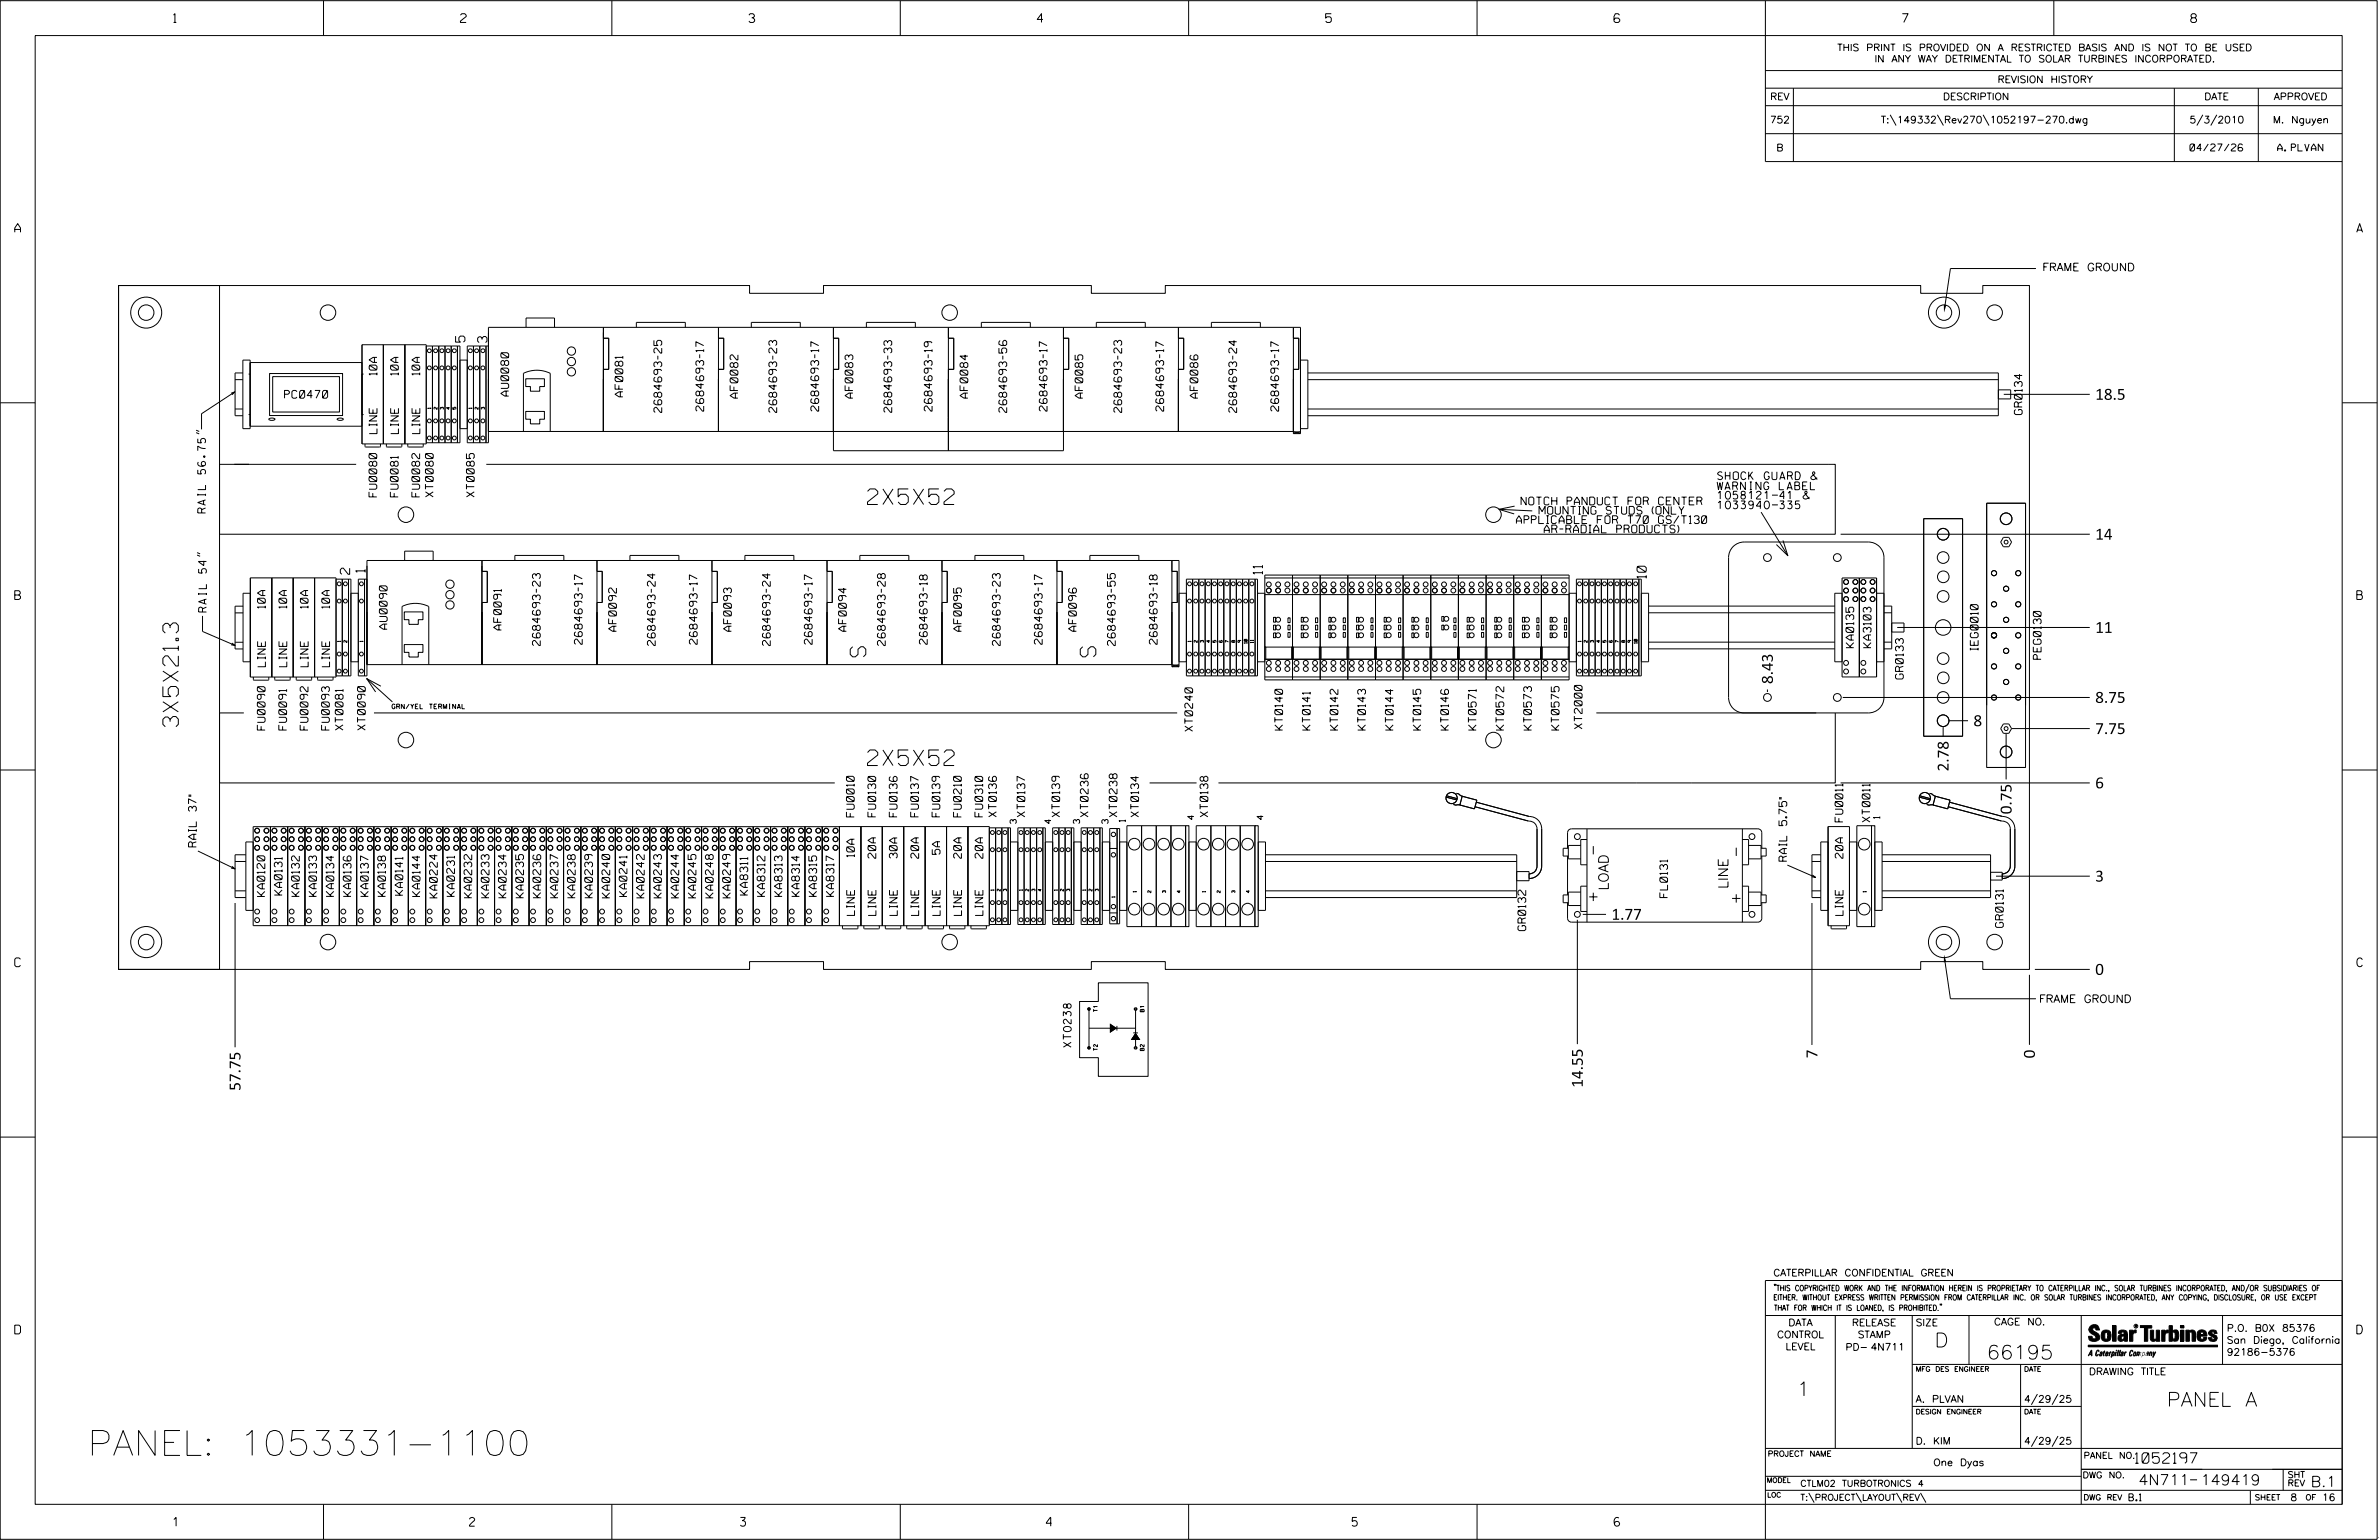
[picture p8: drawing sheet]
<svg xmlns="http://www.w3.org/2000/svg" width="864mm" height="559mm" viewBox="0 0 864 559" stroke-linecap="round" stroke-linejoin="round" font-family="sans-serif">
<defs><g id="words">
<text font-size="9" x="31.8" y="528.1">PANEL: 1053331-1100</text>
<g font-size="5.6">
<text x="314.9" y="183">2X5X52</text>
<text x="314.3" y="238.4" transform="rotate(-90 314.3 238.4)">S</text>
<text x="397.8" y="238.4" transform="rotate(-90 397.8 238.4)">S</text>
<text x="64.8" y="263.7" transform="rotate(-90 64.8 263.7)">3X5X21.3</text>
<text x="314.9" y="277.8">2X5X52</text>
</g>
<g font-size="5.1">
<text x="702.3" y="488.8">D</text>
<text x="721.2" y="493.2">66195</text>
<text x="652.2" y="506.5">1</text>
<text x="786.6" y="510.3">PANEL A</text>
</g>
<g font-size="3.9">
<text x="760.6" y="145.1">18.5</text>
<text x="760.6" y="195.8">14</text>
<text x="760.6" y="229.7">11</text>
<text x="643.6" y="248.2" transform="rotate(-90 643.6 248.2)">8.43</text>
<text x="760.6" y="255">8.75</text>
<text x="716.4" y="263.5">8</text>
<text x="760.6" y="266.4">7.75</text>
<text x="707.4" y="279.9" transform="rotate(-90 707.4 279.9)">2.78</text>
<text x="730.2" y="295.5" transform="rotate(-90 730.2 295.5)">0.75</text>
<text x="760.6" y="319.9">3</text>
<text x="585" y="333.7">1.77</text>
<text x="760.6" y="353.7">0</text>
<text x="659.7" y="384" transform="rotate(-90 659.7 384)">7</text>
<text x="738.7" y="384" transform="rotate(-90 738.7 384)">0</text>
<text x="87.3" y="395.8" transform="rotate(-90 87.3 395.8)">57.75</text>
<text x="574.6" y="394.7" transform="rotate(-90 574.6 394.7)">14.55</text>
</g>
<g font-size="3.8">
<text x="775.1" y="531">1052197</text>
<text x="776.3" y="538.9">4N711</text>
<text x="798.8" y="538.9">149419</text>
<text x="838.8" y="539.5">B.1</text>
</g>
<g font-size="3.5">
<text x="579.9" y="310.7" transform="rotate(-90 579.9 310.7)">-</text>
<text x="631.8" y="311.3" transform="rotate(-90 631.8 311.3)">-</text>
<text x="583.9" y="323.1" transform="rotate(-90 583.9 323.1)">LOAD</text>
<text x="627.3" y="322.5" transform="rotate(-90 627.3 322.5)">LINE</text>
<text x="579.9" y="327.6" transform="rotate(-90 579.9 327.6)">+</text>
</g>
<g font-size="3.4">
<text x="168.8" y="124.2" transform="rotate(-90 168.8 124.2)">5</text>
<text x="176.8" y="124.3" transform="rotate(-90 176.8 124.3)">3</text>
<text x="126.9" y="208.4" transform="rotate(-90 126.9 208.4)">2</text>
<text x="132.5" y="207.7" transform="rotate(-90 132.5 207.7)">1</text>
<text x="458.3" y="208.3" transform="rotate(-90 458.3 208.3)">11</text>
<text x="597.6" y="209.8" transform="rotate(-90 597.6 209.8)">10</text>
</g>
<g font-size="3.2">
<text x="63" y="8.2">1</text>
<text x="167.2" y="8.2">2</text>
<text x="271.8" y="8.2">3</text>
<text x="376.5" y="8.2">4</text>
<text x="481.2" y="8.2">5</text>
<text x="690.6" y="8.2">7</text>
<text x="795.3" y="8.2">8</text>
<text x="5.4" y="84.3">A</text>
<text x="855.5" y="84.3">A</text>
<text x="5.4" y="217.5">B</text>
<text x="855.6" y="217.5">B</text>
<text x="5.4" y="350.8">C</text>
<text x="855.6" y="350.8">C</text>
<text x="5.4" y="484">D</text>
<text x="855.6" y="484">D</text>
<text x="62.8" y="553.8">1</text>
<text x="170.4" y="553.8">2</text>
<text x="268.8" y="553.8">3</text>
<text x="379.8" y="553.8">4</text>
<text x="490.8" y="553.8">5</text>
<text x="585.9" y="553.8">6</text>
</g>
<g font-size="2.8">
<text x="741.4" y="98.3">FRAME GROUND</text>
<text x="136.8" y="136.1" transform="rotate(-90 136.8 136.1)">10A</text>
<text x="144.6" y="136.1" transform="rotate(-90 144.6 136.1)">10A</text>
<text x="152.4" y="136.1" transform="rotate(-90 152.4 136.1)">10A</text>
<text x="184.6" y="143.7" transform="rotate(-90 184.6 143.7)">AU0080</text>
<text x="226.1" y="144" transform="rotate(-90 226.1 144)">AF0081</text>
<text x="103.3" y="144.5">PC0470</text>
<text x="240.2" y="149.7" transform="rotate(-90 240.2 149.7)">2684693-25</text>
<text x="255.4" y="149.2" transform="rotate(-90 255.4 149.2)">2684693-17</text>
<text x="267.8" y="144.5" transform="rotate(-90 267.8 144.5)">AF0082</text>
<text x="281.9" y="149.7" transform="rotate(-90 281.9 149.7)">2684693-23</text>
<text x="297.2" y="149.2" transform="rotate(-90 297.2 149.2)">2684693-17</text>
<text x="309.6" y="144.5" transform="rotate(-90 309.6 144.5)">AF0083</text>
<text x="323.7" y="149.6" transform="rotate(-90 323.7 149.6)">2684693-33</text>
<text x="338.4" y="149.2" transform="rotate(-90 338.4 149.2)">2684693-19</text>
<text x="351.3" y="144.5" transform="rotate(-90 351.3 144.5)">AF0084</text>
<text x="365.4" y="149.7" transform="rotate(-90 365.4 149.7)">2684693-56</text>
<text x="380.1" y="149.2" transform="rotate(-90 380.1 149.2)">2684693-17</text>
<text x="393.1" y="144.5" transform="rotate(-90 393.1 144.5)">AF0085</text>
<text x="407.2" y="149.7" transform="rotate(-90 407.2 149.7)">2684693-23</text>
<text x="422.4" y="149.2" transform="rotate(-90 422.4 149.2)">2684693-17</text>
<text x="434.8" y="144.5" transform="rotate(-90 434.8 144.5)">AF0086</text>
<text x="448.9" y="149.7" transform="rotate(-90 448.9 149.7)">2684693-24</text>
<text x="464.2" y="149.2" transform="rotate(-90 464.2 149.2)">2684693-17</text>
<text x="734.1" y="150.4" transform="rotate(-90 734.1 150.4)">GR0134</text>
<text x="136.9" y="157.4" transform="rotate(-90 136.9 157.4)">LINE</text>
<text x="144.6" y="157.4" transform="rotate(-90 144.6 157.4)">LINE</text>
<text x="152.4" y="157.4" transform="rotate(-90 152.4 157.4)">LINE</text>
<text x="623.3" y="177.7">WARNING LABEL</text>
<text x="623.5" y="174">SHOCK GUARD &amp;</text>
<text x="136.8" y="180.3" transform="rotate(-90 136.8 180.3)">FU0080</text>
<text x="144.5" y="180.3" transform="rotate(-90 144.5 180.3)">FU0081</text>
<text x="152.3" y="180.3" transform="rotate(-90 152.3 180.3)">FU0082</text>
<text x="157.3" y="180.3" transform="rotate(-90 157.3 180.3)">XT0080</text>
<text x="172.2" y="180.3" transform="rotate(-90 172.2 180.3)">XT0085</text>
<text x="552.2" y="183.2">NOTCH PANDUCT FOR CENTER</text>
<text x="623.5" y="181.1">1058121-41 &amp;</text>
<text x="623.5" y="184.6">1033940-335</text>
<text x="74.6" y="186.1" transform="rotate(-90 74.6 186.1)">RAIL 56.75&quot;</text>
<text x="550.5" y="190">APPLICABLE FOR T70 GS/T130</text>
<text x="558.7" y="186.6">MOUNTING STUDS (ONLY</text>
<text x="560.6" y="193.4">AR-RADIAL PRODUCTS)</text>
<text x="96.3" y="220.7" transform="rotate(-90 96.3 220.7)">10A</text>
<text x="104.1" y="220.7" transform="rotate(-90 104.1 220.7)">10A</text>
<text x="111.8" y="220.7" transform="rotate(-90 111.8 220.7)">10A</text>
<text x="119.6" y="220.7" transform="rotate(-90 119.6 220.7)">10A</text>
<text x="74.9" y="222.1" transform="rotate(-90 74.9 222.1)">RAIL 54&quot;</text>
<text x="140.5" y="228.3" transform="rotate(-90 140.5 228.3)">AU0090</text>
<text x="182" y="228.6" transform="rotate(-90 182 228.6)">AF0091</text>
<text x="211.3" y="233.8" transform="rotate(-90 211.3 233.8)">2684693-17</text>
<text x="223.8" y="229.1" transform="rotate(-90 223.8 229.1)">AF0092</text>
<text x="253.1" y="233.8" transform="rotate(-90 253.1 233.8)">2684693-17</text>
<text x="265.5" y="229.1" transform="rotate(-90 265.5 229.1)">AF0093</text>
<text x="294.8" y="233.8" transform="rotate(-90 294.8 233.8)">2684693-17</text>
<text x="307.2" y="229.1" transform="rotate(-90 307.2 229.1)">AF0094</text>
<text x="336.6" y="233.8" transform="rotate(-90 336.6 233.8)">2684693-18</text>
<text x="349" y="229.1" transform="rotate(-90 349 229.1)">AF0095</text>
<text x="378.3" y="233.8" transform="rotate(-90 378.3 233.8)">2684693-17</text>
<text x="390.7" y="229.1" transform="rotate(-90 390.7 229.1)">AF0096</text>
<text x="420.1" y="233.8" transform="rotate(-90 420.1 233.8)">2684693-18</text>
<text x="196.1" y="234.2" transform="rotate(-90 196.1 234.2)">2684693-23</text>
<text x="237.9" y="234.2" transform="rotate(-90 237.9 234.2)">2684693-24</text>
<text x="279.6" y="234.2" transform="rotate(-90 279.6 234.2)">2684693-24</text>
<text x="321.3" y="234.2" transform="rotate(-90 321.3 234.2)">2684693-28</text>
<text x="363.1" y="234.2" transform="rotate(-90 363.1 234.2)">2684693-23</text>
<text x="404.8" y="234.2" transform="rotate(-90 404.8 234.2)">2684693-55</text>
<text x="672.9" y="235" transform="rotate(-90 672.9 235)">KA0135</text>
<text x="679.2" y="235" transform="rotate(-90 679.2 235)">KA3103</text>
<text x="718.1" y="236" transform="rotate(-90 718.1 236)">IEG0010</text>
<text x="740.9" y="239.2" transform="rotate(-90 740.9 239.2)">PEG0130</text>
<text x="96.3" y="241.9" transform="rotate(-90 96.3 241.9)">LINE</text>
<text x="104.1" y="241.9" transform="rotate(-90 104.1 241.9)">LINE</text>
<text x="111.9" y="241.9" transform="rotate(-90 111.9 241.9)">LINE</text>
<text x="119.6" y="241.9" transform="rotate(-90 119.6 241.9)">LINE</text>
<text x="690.9" y="246.4" transform="rotate(-90 690.9 246.4)">GR0133</text>
<text x="96.2" y="264.9" transform="rotate(-90 96.2 264.9)">FU0090</text>
<text x="104" y="264.9" transform="rotate(-90 104 264.9)">FU0091</text>
<text x="111.8" y="264.9" transform="rotate(-90 111.8 264.9)">FU0092</text>
<text x="119.6" y="264.9" transform="rotate(-90 119.6 264.9)">FU0093</text>
<text x="124.5" y="264.9" transform="rotate(-90 124.5 264.9)">XT0081</text>
<text x="132.6" y="264.9" transform="rotate(-90 132.6 264.9)">XT0090</text>
<text x="432.9" y="265.3" transform="rotate(-90 432.9 265.3)">XT0240</text>
<text x="465.6" y="264.9" transform="rotate(-90 465.6 264.9)">KT0140</text>
<text x="475.6" y="264.9" transform="rotate(-90 475.6 264.9)">KT0141</text>
<text x="485.7" y="264.9" transform="rotate(-90 485.7 264.9)">KT0142</text>
<text x="495.7" y="264.9" transform="rotate(-90 495.7 264.9)">KT0143</text>
<text x="505.7" y="264.9" transform="rotate(-90 505.7 264.9)">KT0144</text>
<text x="515.8" y="264.9" transform="rotate(-90 515.8 264.9)">KT0145</text>
<text x="525.8" y="264.9" transform="rotate(-90 525.8 264.9)">KT0146</text>
<text x="535.9" y="264.9" transform="rotate(-90 535.9 264.9)">KT0571</text>
<text x="545.9" y="264.9" transform="rotate(-90 545.9 264.9)">KT0572</text>
<text x="555.9" y="264.9" transform="rotate(-90 555.9 264.9)">KT0573</text>
<text x="566" y="264.9" transform="rotate(-90 566 264.9)">KT0575</text>
<text x="574.3" y="264.5" transform="rotate(-90 574.3 264.5)">XT2000</text>
<text x="310.1" y="296.4" transform="rotate(-90 310.1 296.4)">FU0010</text>
<text x="317.9" y="296.4" transform="rotate(-90 317.9 296.4)">FU0130</text>
<text x="325.6" y="296.4" transform="rotate(-90 325.6 296.4)">FU0136</text>
<text x="333.4" y="296.4" transform="rotate(-90 333.4 296.4)">FU0137</text>
<text x="341.2" y="296.4" transform="rotate(-90 341.2 296.4)">FU0139</text>
<text x="349" y="296.4" transform="rotate(-90 349 296.4)">FU0210</text>
<text x="356.7" y="296.4" transform="rotate(-90 356.7 296.4)">FU0310</text>
<text x="361.7" y="296.4" transform="rotate(-90 361.7 296.4)">XT0136</text>
<text x="372" y="296.4" transform="rotate(-90 372 296.4)">XT0137</text>
<text x="384.7" y="296.4" transform="rotate(-90 384.7 296.4)">XT0139</text>
<text x="395" y="296.4" transform="rotate(-90 395 296.4)">XT0236</text>
<text x="405.5" y="296.4" transform="rotate(-90 405.5 296.4)">XT0238</text>
<text x="413.3" y="296.4" transform="rotate(-90 413.3 296.4)">XT0134</text>
<text x="438.5" y="296.4" transform="rotate(-90 438.5 296.4)">XT0138</text>
<text x="669" y="298.2" transform="rotate(-90 669 298.2)">FU0011</text>
<text x="678.8" y="298.3" transform="rotate(-90 678.8 298.3)">XT0011</text>
<text x="71.3" y="307.3" transform="rotate(-90 71.3 307.3)">RAIL 37&quot;</text>
<text x="310.2" y="310.9" transform="rotate(-90 310.2 310.9)">10A</text>
<text x="317.9" y="311.4" transform="rotate(-90 317.9 311.4)">20A</text>
<text x="325.7" y="311.4" transform="rotate(-90 325.7 311.4)">30A</text>
<text x="333.5" y="311.4" transform="rotate(-90 333.5 311.4)">20A</text>
<text x="341.2" y="310" transform="rotate(-90 341.2 310)">5A</text>
<text x="349" y="311.4" transform="rotate(-90 349 311.4)">20A</text>
<text x="356.8" y="311.4" transform="rotate(-90 356.8 311.4)">20A</text>
<text x="669" y="311.4" transform="rotate(-90 669 311.4)">20A</text>
<text x="648.6" y="312.5" transform="rotate(-90 648.6 312.5)">RAIL 5.75&quot;</text>
<text x="96.1" y="325.3" transform="rotate(-90 96.1 325.3)">KA0120</text>
<text x="102.4" y="324.8" transform="rotate(-90 102.4 324.8)">KA0131</text>
<text x="108.7" y="325.3" transform="rotate(-90 108.7 325.3)">KA0132</text>
<text x="114.9" y="325.3" transform="rotate(-90 114.9 325.3)">KA0133</text>
<text x="121.2" y="325.3" transform="rotate(-90 121.2 325.3)">KA0134</text>
<text x="127.4" y="325.3" transform="rotate(-90 127.4 325.3)">KA0136</text>
<text x="133.7" y="325.3" transform="rotate(-90 133.7 325.3)">KA0137</text>
<text x="140" y="325.3" transform="rotate(-90 140 325.3)">KA0138</text>
<text x="146.2" y="324.8" transform="rotate(-90 146.2 324.8)">KA0141</text>
<text x="152.5" y="325.3" transform="rotate(-90 152.5 325.3)">KA0144</text>
<text x="158.7" y="325.8" transform="rotate(-90 158.7 325.8)">KA0224</text>
<text x="165" y="325.3" transform="rotate(-90 165 325.3)">KA0231</text>
<text x="171.3" y="325.7" transform="rotate(-90 171.3 325.7)">KA0232</text>
<text x="177.5" y="325.7" transform="rotate(-90 177.5 325.7)">KA0233</text>
<text x="183.8" y="325.7" transform="rotate(-90 183.8 325.7)">KA0234</text>
<text x="190" y="325.7" transform="rotate(-90 190 325.7)">KA0235</text>
<text x="196.3" y="325.7" transform="rotate(-90 196.3 325.7)">KA0236</text>
<text x="202.6" y="325.7" transform="rotate(-90 202.6 325.7)">KA0237</text>
<text x="208.8" y="325.7" transform="rotate(-90 208.8 325.7)">KA0238</text>
<text x="215.1" y="325.7" transform="rotate(-90 215.1 325.7)">KA0239</text>
<text x="221.3" y="325.8" transform="rotate(-90 221.3 325.8)">KA0240</text>
<text x="227.6" y="325.3" transform="rotate(-90 227.6 325.3)">KA0241</text>
<text x="233.9" y="325.8" transform="rotate(-90 233.9 325.8)">KA0242</text>
<text x="240.1" y="325.8" transform="rotate(-90 240.1 325.8)">KA0243</text>
<text x="246.4" y="325.8" transform="rotate(-90 246.4 325.8)">KA0244</text>
<text x="252.6" y="325.8" transform="rotate(-90 252.6 325.8)">KA0245</text>
<text x="258.9" y="325.8" transform="rotate(-90 258.9 325.8)">KA0248</text>
<text x="265.2" y="325.8" transform="rotate(-90 265.2 325.8)">KA0249</text>
<text x="271.4" y="324.8" transform="rotate(-90 271.4 324.8)">KA8311</text>
<text x="277.7" y="325.3" transform="rotate(-90 277.7 325.3)">KA8312</text>
<text x="283.9" y="325.3" transform="rotate(-90 283.9 325.3)">KA8313</text>
<text x="290.2" y="325.3" transform="rotate(-90 290.2 325.3)">KA8314</text>
<text x="296.5" y="325.3" transform="rotate(-90 296.5 325.3)">KA8315</text>
<text x="302.7" y="325.3" transform="rotate(-90 302.7 325.3)">KA8317</text>
<text x="605.3" y="325.7" transform="rotate(-90 605.3 325.7)">FL0131</text>
<text x="310.2" y="332.2" transform="rotate(-90 310.2 332.2)">LINE</text>
<text x="318" y="332.2" transform="rotate(-90 318 332.2)">LINE</text>
<text x="325.7" y="332.2" transform="rotate(-90 325.7 332.2)">LINE</text>
<text x="333.5" y="332.2" transform="rotate(-90 333.5 332.2)">LINE</text>
<text x="341.3" y="332.2" transform="rotate(-90 341.3 332.2)">LINE</text>
<text x="349" y="332.2" transform="rotate(-90 349 332.2)">LINE</text>
<text x="356.8" y="332.2" transform="rotate(-90 356.8 332.2)">LINE</text>
<text x="669" y="332.2" transform="rotate(-90 669 332.2)">LINE</text>
<text x="553.9" y="337.7" transform="rotate(-90 553.9 337.7)">GR0132</text>
<text x="727.2" y="336.5" transform="rotate(-90 727.2 336.5)">GR0131</text>
<text x="740.2" y="363.8">FRAME GROUND</text>
<text x="388.8" y="380" transform="rotate(-90 388.8 380)">XT0238</text>
</g>
<g font-size="2.5">
<text x="666.9" y="18.5">THIS PRINT IS PROVIDED ON A RESTRICTED BASIS AND IS NOT TO BE USED</text>
<text x="680.5" y="22.6">IN ANY WAY DETRIMENTAL TO SOLAR TURBINES INCORPORATED.</text>
<text x="725.1" y="30">REVISION HISTORY</text>
<text x="642.6" y="36.3">REV</text>
<text x="705.3" y="36.3">DESCRIPTION</text>
<text x="800.2" y="36.3">DATE</text>
<text x="825.4" y="36.3">APPROVED</text>
<text x="642.5" y="44.7">752</text>
<text x="682.8" y="44.7">T:\149332\Rev270\1052197-270.dwg</text>
<text x="794.8" y="44.7">5/3/2010</text>
<text x="825.1" y="44.7">M. Nguyen</text>
<text x="644.8" y="54.8">B</text>
<text x="795" y="54.8">04/27/26</text>
<text x="826.8" y="54.8">A. PLVAN</text>
<text x="643.8" y="463">CATERPILLAR CONFIDENTIAL GREEN</text>
<text x="645.1" y="485.5">CONTROL</text>
<text x="649.2" y="481.1">DATA</text>
<text x="672.3" y="481.1">RELEASE</text>
<text x="674.4" y="485.5">STAMP</text>
<text x="695.4" y="481.1">SIZE</text>
<text x="723.8" y="480.8">CAGE NO.</text>
<text x="808.4" y="483.1">P.O. B0X 85376</text>
<text x="648.2" y="489.8">LEVEL</text>
<text x="669.9" y="490">PD- 4N711</text>
<text x="808.4" y="487.5">San Diego, California</text>
<text x="808.4" y="491.8">92186-5376</text>
<text x="758.3" y="498.9">DRAWING TITLE</text>
<text x="695.4" y="508.9">A. PLVAN</text>
<text x="734.8" y="508.9">4/29/25</text>
<text x="695.4" y="524.1">D. KIM</text>
<text x="734.8" y="524.1">4/29/25</text>
<text x="701.8" y="531.9">One Dyas</text>
<text x="772.8" y="544.6">B.1</text>
<text x="831.4" y="544.6">8</text>
<text x="842.9" y="544.6">16</text>
</g>
<g font-size="2.3">
<text x="368.9" y="298.8" transform="rotate(-90 368.9 298.8)">3</text>
<text x="381.5" y="298.8" transform="rotate(-90 381.5 298.8)">4</text>
<text x="391.9" y="298.8" transform="rotate(-90 391.9 298.8)">3</text>
<text x="402.2" y="298.8" transform="rotate(-90 402.2 298.8)">3</text>
<text x="408.5" y="298.2" transform="rotate(-90 408.5 298.2)">1</text>
<text x="433.4" y="297.4" transform="rotate(-90 433.4 297.4)">4</text>
<text x="458.6" y="297.4" transform="rotate(-90 458.6 297.4)">4</text>
<text x="682.4" y="297" transform="rotate(-90 682.4 297)">1</text>
<text x="756.4" y="529.2">PANEL NO.</text>
<text x="653.5" y="539.4">CTLM02 TURBOTRONICS 4</text>
<text x="756" y="536.3">DWG NO.</text>
<text x="830.4" y="539.3">REV</text>
<text x="830.4" y="536.2">SHT</text>
<text x="653.5" y="544.5">T:\PROJECT\LAYOUT\REV\</text>
</g>
<g font-size="2">
<text x="643.8" y="468.4">&quot;THIS COPYRIGHTED WORK AND THE INFORMATION HEREIN IS PROPRIETARY TO CATERPILLAR INC., SOLAR TURBINES INCORPORATED, AND/OR SUBSIDIARIES OF</text>
<text x="643.8" y="471.8">EITHER. WITHOUT EXPRESS WRITTEN PERMISSION FROM CATERPILLAR INC. OR SOLAR TURBINES INCORPORATED, ANY COPYING, DISCLOSURE, OR USE EXCEPT</text>
<text x="644" y="475.6">THAT FOR WHICH IT IS LOANED, IS PROHIBITED.&quot;</text>
<text x="641.7" y="528.5">PROJECT NAME</text>
<text x="756.3" y="544.3">DWG REV</text>
<text x="818.5" y="544.3">SHEET</text>
<text x="836.9" y="544.3">OF</text>
</g>
<g font-size="1.8">
<text x="695.4" y="497.6">MFG DES ENGINEER</text>
<text x="734.8" y="497.6">DATE</text>
<text x="695.4" y="513.1">DESIGN ENGINEER</text>
<text x="734.8" y="513.1">DATE</text>
<text x="641.3" y="538">MODEL</text>
<text x="641.5" y="543.3">LOC</text>
</g>
<text font-size="1.7" x="142.3" y="257.2">GRN/YEL TERMINAL</text>
<g font-size="1.4">
<text x="398.4" y="367.1" transform="rotate(-90 398.4 367.1)">T1</text>
<text x="415.3" y="367.1" transform="rotate(-90 415.3 367.1)">B1</text>
<text x="398.4" y="381.2" transform="rotate(-90 398.4 381.2)">T2</text>
<text x="415.3" y="381.2" transform="rotate(-90 415.3 381.2)">B2</text>
</g>
<g font-size="1.1">
<text x="156.4" y="148.3" transform="rotate(-90 156.4 148.3)">1</text>
<text x="158.7" y="148.5" transform="rotate(-90 158.7 148.5)">2</text>
<text x="161" y="148.5" transform="rotate(-90 161 148.5)">3</text>
<text x="163.2" y="148.5" transform="rotate(-90 163.2 148.5)">4</text>
<text x="165.5" y="148.5" transform="rotate(-90 165.5 148.5)">5</text>
<text x="171.3" y="148.3" transform="rotate(-90 171.3 148.3)">1</text>
<text x="173.6" y="148.5" transform="rotate(-90 173.6 148.5)">2</text>
<text x="175.8" y="148.5" transform="rotate(-90 175.8 148.5)">3</text>
<text x="123.7" y="232.9" transform="rotate(-90 123.7 232.9)">1</text>
<text x="125.9" y="233.1" transform="rotate(-90 125.9 233.1)">2</text>
<text x="131.8" y="232.9" transform="rotate(-90 131.8 232.9)">1</text>
<text x="432.4" y="232.9" transform="rotate(-90 432.4 232.9)">1</text>
<text x="434.6" y="233.1" transform="rotate(-90 434.6 233.1)">2</text>
<text x="436.9" y="233.1" transform="rotate(-90 436.9 233.1)">3</text>
<text x="439.2" y="233.1" transform="rotate(-90 439.2 233.1)">4</text>
<text x="441.4" y="233.1" transform="rotate(-90 441.4 233.1)">5</text>
<text x="448.2" y="233.1" transform="rotate(-90 448.2 233.1)">8</text>
<text x="450.5" y="233.1" transform="rotate(-90 450.5 233.1)">9</text>
<text x="452.8" y="233.5" transform="rotate(-90 452.8 233.5)">10</text>
<text x="455" y="233.3" transform="rotate(-90 455 233.3)">11</text>
<text x="573.9" y="232.9" transform="rotate(-90 573.9 232.9)">1</text>
<text x="576.2" y="233.1" transform="rotate(-90 576.2 233.1)">2</text>
<text x="578.5" y="233.1" transform="rotate(-90 578.5 233.1)">3</text>
<text x="580.7" y="233.1" transform="rotate(-90 580.7 233.1)">4</text>
<text x="583" y="233.1" transform="rotate(-90 583 233.1)">5</text>
<text x="587.5" y="233.1" transform="rotate(-90 587.5 233.1)">7</text>
<text x="589.8" y="233.1" transform="rotate(-90 589.8 233.1)">8</text>
<text x="592.1" y="233.1" transform="rotate(-90 592.1 233.1)">9</text>
<text x="594.3" y="233.5" transform="rotate(-90 594.3 233.5)">10</text>
<text x="360.8" y="323.1" transform="rotate(-90 360.8 323.1)">1</text>
<text x="363.1" y="323.3" transform="rotate(-90 363.1 323.3)">2</text>
<text x="365.4" y="323.3" transform="rotate(-90 365.4 323.3)">3</text>
<text x="371.2" y="323.1" transform="rotate(-90 371.2 323.1)">1</text>
<text x="373.5" y="323.3" transform="rotate(-90 373.5 323.3)">2</text>
<text x="375.7" y="323.3" transform="rotate(-90 375.7 323.3)">3</text>
<text x="378" y="323.3" transform="rotate(-90 378 323.3)">4</text>
<text x="383.8" y="323.1" transform="rotate(-90 383.8 323.1)">1</text>
<text x="386.1" y="323.3" transform="rotate(-90 386.1 323.3)">2</text>
<text x="388.3" y="323.3" transform="rotate(-90 388.3 323.3)">3</text>
<text x="394.2" y="323.1" transform="rotate(-90 394.2 323.1)">1</text>
<text x="396.4" y="323.3" transform="rotate(-90 396.4 323.3)">2</text>
<text x="398.7" y="323.3" transform="rotate(-90 398.7 323.3)">3</text>
<text x="412.5" y="323.7" transform="rotate(-90 412.5 323.7)">1</text>
<text x="417.8" y="323.9" transform="rotate(-90 417.8 323.9)">2</text>
<text x="423.1" y="323.9" transform="rotate(-90 423.1 323.9)">3</text>
<text x="428.4" y="323.9" transform="rotate(-90 428.4 323.9)">4</text>
<text x="437.6" y="323.7" transform="rotate(-90 437.6 323.7)">1</text>
<text x="442.9" y="323.9" transform="rotate(-90 442.9 323.9)">2</text>
<text x="448.3" y="323.9" transform="rotate(-90 448.3 323.9)">3</text>
<text x="453.6" y="323.9" transform="rotate(-90 453.6 323.9)">4</text>
<text x="677.4" y="323.7" transform="rotate(-90 677.4 323.7)">1</text>
<text x="404.7" y="325.7" transform="rotate(-90 404.7 325.7)">1</text>
</g>
<text font-size=".9" x="775.1" y="481.7">R</text>
</g></defs>
<g fill="none" stroke="#000" stroke-width=".36">
<path d="M.1 .2h862.8v558.4h-862.8zM12.8 12.9h837.4v533h-837.4zM117.4 .2v12.7M222.1 .2v12.7M326.8 .2v12.7M431.5 .2v12.7M536.2 .2v12.7M587.9 5.5l-.5-.5h-1l-.5 1v1.7l.5 .4h1l.6-.4v-.6l-.6-.5h-1l-.5 .5M640.9 .2v58.4h209.3M745.6 .2v12.7M640.9 25.6h209.3M640.9 32h209.3"/>
<path d="M640.9 38.3h209.3M651 32v26.6M789.3 32v26.6M819.8 32v26.6M640.9 48.5h209.3M686.2 41.7l2.1 3.8M703.3 41.7l2.2 3.8M719.9 41.7l2.1 3.8M799.6 41.7l-2.1 3.8M804.7 41.7l-2.2 3.8M739.1 97.4h-31.1l-1.9 13.2M43 103.6h36.7v248.2h-36.7z"/>
<path d="M43 103.6h229.1v2.8h26.8v-2.8h97.3v2.8h26.8v-2.8h274.2v2.8h22.6v-2.8h16.9v248.2h-16.9v-2.9h-22.6v2.9h-274.2v-2.9h-26.8v2.9h-97.3v-2.9h-26.8v2.9h-229.1zM191 118.8v-3.4h10.3v3.4M219 118.8v37.8M231 118.8v-1.8h17.8v1.8M260.8 118.8v37.8M272.7 118.8v-1.8h17.8v1.8M302.5 118.8v44.7h83.5v-44.7M314.5 118.8v-1.8h17.8v1.8M344.3 118.8v44.7M356.2 118.8v-1.8h17.8v1.8M398 118.8v-1.8h17.7v1.8M427.8 118.8v37.8"/>
<path d="M439.7 118.8v-1.8h17.8v1.8M469.5 118.8v38.5M85.3 137.8h2.9M88.2 135.3h-2.9v15.5h2.9M88.2 130.7h2.6v24.8h-2.6zM90.2 135.7h.6M90.8 131.6h40.6M97.9 135.5h26.5v15.3h-26.5zM99 136.7h24.2v12.8h-24.2zM131.4 125.1h23.3v36h-23.3zM131.4 135.7h.6M139.2 125.1v36"/>
<path d="M147 125.1v36M154.7 125.6h12.3v35.1h-12.3M157 125.6v35.1M159.3 125.6v35.1M161.5 125.6v35.1M163.8 125.6v35.1M166.1 125.6v35.1M167 130.7h2.6M171.9 125.6v35.1M174.2 125.6v35.1M176.4 125.6v35.1M177.3 125.6h-7.7v35.1h7.7v-41.9h294.8v38.5"/>
<path d="M190.9 137.4h6.7v2.9h-1.7v1.7h-3.4v-1.7h-1.6zM219 122.7h2l-.1 11.3h-1.9M260.8 122.7h1.9v11.3h-1.9M302.5 122.7h1.9v11.3h-1.9M344.3 122.7h1.9v11.3h-1.9M386 122.7h1.9v11.3h-1.9M427.8 122.7h1.9v11.3h-1.9M469.5 122.7h2v11.3h-2M472.1 130.7h2.7v24.8h-2.7M474.8 135.3h250.6v15.5h-250.6M474.8 137.8h250.6M.1 146.2h12.7"/>
<path d="M71.2 157l1.1 .4M71.2 156.1l1.1 .5M73.2 150.2v5.6M83.9 142.7l1.3-.5-1 1.1M85.2 142.2l-12.1 8M85.3 148.4h2.9M90.2 150.4h.6M90.8 154.7h40.6M97.7 151.9l1.5-.2 .6 .4a1.72 1.72 0 0 1-2.2 0zM122.5 151.9l1.5-.2 .6 .4a1.72 1.72 0 0 1-2.2 0zM131.4 150.4h.6M167 155.5h2.6"/>
<path d="M177.3 156.6h292.2M190 156.6v-21.1a11.1 11.1 0 0 1 9.7 0v21.1M190.9 149.3h6.7v2.8h-1.7v1.7h-3.4v-1.7h-1.6zM469.5 157.3h2.6M472.1 157.3l-2.6-.6h2.6l-2.6 .6M474.8 148.4h250.6M725.4 141.5h4.5v3.2h-4.5M727.4 143.1h31.2M850.2 146.2h12.7M85 168.5h44.3M90.4 168.5h-10.7v25.4h586.5v-25.4h-489.7M132.5 161.1l.2 1.1h5.2l.2-.2v-.9"/>
<path d="M140.3 161.1v.9l.2 .2h5.2l.2-1.1M148 161.1v.9l.3 .2h5.1l.2-1.1M544.1 184.8l12.1 .6M549.8 183.7l-5.7 1.1 5.6 1.7M639.3 185.8l9.7 15.8M647.2 196.1l1.8 5.5-4.2-4M668.2 193.9h90.4M698.3 188.2h14.1v79h-14.1zM721.2 182.6h14.1v95.9h-14.1zM727.3 195h1.9l1 1.7-1 1.7h-1.9l-1-1.7zM71.5 201.4l1.1 .5M71.5 200.5l1.1 .5"/>
<path d="M88.2 220h-2.9v15.5h2.9M90.9 215.3h-2.7v24.8h2.7M90.9 209.7h31.1v36h-31.1zM98.7 209.7v36M106.4 209.7v36M114.2 209.7v36M122 210.1h5.4v35.2h-5.4M124.2 210.1v35.2M126.5 210.1v35.2M127.4 215.3h2.7M132.3 210.1v35.2M133.2 210.1h-3.1v35.2h3.1v-41.9h294.8v38.5"/>
<path d="M146.9 203.4v-3.4h10.3v3.4M174.9 207.3h2v11.3h-2M175 203.4l-.1 37.8M186.9 203.4v-1.9h17.8v1.9M216.7 203.4v37.8M216.7 207.3h1.9v11.3h-1.9M228.7 203.4v-1.9h17.8v1.9M258.4 207.3h2v11.3h-2M258.4 203.4v37.8M270.4 203.4v-1.9h17.8v1.9M300.2 207.3h1.9v11.3h-1.9M300.2 203.4v37.8"/>
<path d="M312.1 203.4v-1.9h17.8v1.9M341.9 207.3h2v11.3h-2M341.9 203.4v37.8M353.9 203.4v-1.9h17.8v1.9M383.7 207.3h1.9v11.3h-1.9M383.7 203.4v37.8M395.6 203.4v-1.9h17.8v1.9M425.4 207.3h2v11.3h-2M425.4 203.4v38.5M428 215.3h2.7M430.7 210.1h25.8v35.2h-25.8zM432.9 210.1v35.2"/>
<path d="M435.2 210.1v35.2M437.5 210.1v35.2M439.7 210.1v35.2M442 210.1v35.2M444.3 210.1v35.2M446.5 210.1v35.2M448.8 210.1v35.2M451.1 210.1v35.2M453.3 210.1v35.2M455.6 210.1v35.2M456.5 215.3h2.6M459.1 209.7h110.5"/>
<path d="M459.1 208.7h110.5v38h-110.5zM459.1 215.8h110.5M469.2 208.7v38M479.2 208.7v38M489.3 208.7v38M499.3 208.7v38M509.3 208.7v38M519.4 208.7v38M529.4 208.7v38M539.5 208.7v38M549.5 208.7v38M559.5 208.7v38"/>
<path d="M569.6 215.3h2.6M574.5 210.1v35.2M576.8 210.1v35.2M579 210.1v35.2M581.3 210.1v35.2M583.6 210.1v35.2M585.9 210.1v35.2M588.1 210.1v35.2M590.4 210.1v35.2M592.6 210.1v35.2M595.8 215.3h2.7v24.8h-2.7M595.8 210.1v35.2h-23.6v-35.2h22.7v35.2"/>
<path d="M598.5 219.9h67.5M668.7 209.7h12.5v35.9h-12.5zM668.7 215.3h-2.7v24.8h2.7M675 209.7v35.9M681.2 215.3h2.7M683.9 219.9h2.8v15.5h-2.8M73.5 223.5v5.6l11.8 5.1M84.2 233.3l1.1 .9-1.4-.2M85.3 233h2.9M85.3 222.4h2.9M146.8 222h6.7v2.9h-1.7v1.7h-3.4v-1.7h-1.6zM146.8 233.9h6.7v2.8h-1.7v1.7h-3.4v-1.7h-1.6z"/>
<path d="M442.7 232.4l-.1 .5 .3 .2h.6l.2-.5h-.6l.2 .5M445.9 232.9l-1.1-.5v.7M459.1 239.3h110.5M459.1 234.7l110.5 .1M459.5 234.7v4.5M462.3 224h.8v1.7h-.8zM462.3 226.8h.8v1.8h-.8zM462.3 229.7h.8v1.7h-.8zM467.5 224.2h.8v1.7h-.8zM467.5 226.8h.8v1.8h-.8zM467.5 229.5h.8v1.7h-.8zM468.9 234.7v4.5"/>
<path d="M469.5 234.7v4.5M472.4 224h.7v1.7h-.7zM472.4 226.8h.7v1.8h-.7zM472.4 229.7h.7v1.7h-.7zM477.6 224.2h.7v1.7h-.7zM477.6 226.8h.7v1.8h-.7zM477.6 229.5h.7v1.7h-.7zM478.9 234.7v4.5M479.6 234.7v4.5M482.4 224h.8v1.7h-.8zM482.4 226.8h.8v1.8h-.8zM482.4 229.7h.8v1.7h-.8z"/>
<path d="M487.6 224.2h.8v1.7h-.8zM487.6 226.8h.8v1.8h-.8zM487.6 229.5h.8v1.7h-.8zM488.9 234.7v4.5M489.6 234.7v4.5M492.4 224h.8v1.7h-.8zM492.4 226.8h.8v1.8h-.8zM492.4 229.7h.8v1.7h-.8zM497.7 224.2h.7v1.7h-.7zM497.7 226.8h.7v1.8h-.7zM497.7 229.5h.7v1.7h-.7zM499 234.7v4.5"/>
<path d="M499.6 234.7v4.5M502.5 224h.7v1.7h-.7zM502.5 226.8h.7v1.8h-.7zM502.5 229.7h.7v1.7h-.7zM507.7 224.2h.8v1.7h-.8zM507.7 226.8h.8v1.8h-.8zM507.7 229.5h.8v1.7h-.8zM509 234.7v4.5M509.7 234.7v4.5M512.5 224h.8v1.7h-.8zM512.5 226.8h.8v1.8h-.8zM512.5 229.7h.8v1.7h-.8z"/>
<path d="M517.7 224.2h.8v1.7h-.8zM517.7 226.8h.8v1.8h-.8zM517.7 229.5h.8v1.7h-.8zM519.1 234.7v4.5M519.7 234.7v4.5M523.4 223.7h.8v1.7h-.8zM523.4 226.8h.8v1.8h-.8zM527.8 224.2h.7v1.7h-.7zM527.8 226.8h.7v1.8h-.7zM527.8 229.5h.7v1.7h-.7zM529.1 234.7v4.5M529.8 234.7v4.5"/>
<path d="M532.6 224h.8v1.7h-.8zM532.6 226.8h.8v1.8h-.8zM532.6 229.7h.8v1.7h-.8zM537.8 224.2h.8v1.7h-.8zM537.8 226.8h.8v1.8h-.8zM537.8 229.5h.8v1.7h-.8zM539.2 234.7v4.5M539.8 234.7v4.5M542.6 224h.8v1.7h-.8zM542.6 226.8h.8v1.8h-.8zM542.6 229.7h.8v1.7h-.8zM547.8 224.2h.8v1.7h-.8z"/>
<path d="M547.8 226.8h.8v1.8h-.8zM547.8 229.5h.8v1.7h-.8zM549.2 234.7v4.5M549.8 234.7v4.5M552.7 224h.7v1.7h-.7zM552.7 226.8h.7v1.8h-.7zM552.7 229.7h.7v1.7h-.7zM557.9 224.2h.8v1.7h-.8zM557.9 226.8h.8v1.8h-.8zM557.9 229.5h.8v1.7h-.8zM559.2 234.7v4.5M559.9 234.7v4.5"/>
<path d="M562.7 224h.8v1.7h-.8zM562.7 226.8h.8v1.8h-.8zM562.7 229.7h.8v1.7h-.8zM567.9 224.2h.8v1.7h-.8zM567.9 226.8h.8v1.8h-.8zM567.9 229.5h.8v1.7h-.8zM569.3 234.7v4.5M584.3 232.4l-.2 .5 .4 .2h.6l.2-.5h-.6l.2 .5M598.5 233h67.5M598.5 235.4h67.5M598.5 222.4h67.5M683.9 233h2.8"/>
<path d="M683.9 222.4h2.8M686.7 226.1h4.5v3.2h-4.5M688.7 227.7h69.9M88.5 258.7h-8.8v25.4h223.3M92 245.7v.9l.2 .2h5.2l.2-1.1M99.7 245.7v.9l.3 .2h5.1l.2-1.1M107.5 245.7l.2 1.1h5.2l.2-.2v-.9M115.3 245.7l.2 1.1h5.1l.3-.2v-.9M127.4 240.1h2.7M133.1 246.2l9.4 8.5M133.2 241.2h292.2M135.7 258.7h291.6"/>
<path d="M138.3 249l-5.2-2.8 3.2 4.9M145.9 241.2v-21.1a11 11 0 0 1 9.7 0v21.1M425.4 241.9h2.6M425.4 241.9l2.6-.6h-2.6l2.6 .6M428 240.1h2.7M456.5 240.1h2.6M459.1 245.6h110.5M569.6 240.1h2.6M579.5 258.7h98.8a5.6 5.6 0 0 0 5.6-5.6v-50.8a5.7 5.7 0 0 0-5.6-5.6h-45.2a5.7 5.7 0 0 0-5.6 5.6v50.8a5.6 5.6 0 0 0 5.6 5.6M641.6 250.2v.9M666.2 258.7v25.4h-223.9M668.9 253.1h89.7"/>
<path d="M681.2 240.1h2.7M.1 279.4h12.7M705.4 263.5v3.7M707.4 261.5h7M727.3 262.7h1.9l1 1.7-1 1.7h-1.9l-1-1.7zM728.2 266.3v16.5M730.2 264.4h28.4M850.2 279.4h12.7M91.9 300l267.2-.1v36h-267.2zM98.2 300v35.9M104.4 300v35.9M110.7 300v35.9"/>
<path d="M116.9 300v35.9M123.2 300v35.9M129.5 300v35.9M135.7 300v35.9M142 300v35.9M148.2 300v35.9M154.5 300v35.9M160.8 300v35.9M167 300v35.9M173.3 300v35.9M179.5 300v35.9M185.8 300v35.9"/>
<path d="M192.1 300v35.9M198.3 300v35.9M204.6 300v35.9M210.9 300v35.9M217.1 300v35.9M223.4 300v35.9M229.6 300v35.9M235.9 300v35.9M242.1 300v35.9M248.4 300v35.9M254.7 300v35.9M260.9 300v35.9"/>
<path d="M267.2 300v35.9M273.4 300v35.9M279.7 300v35.9M286 300v35.9M292.2 300v35.9M298.5 300v35.9M304.7 299.9v36M312.5 299.9v36M320.3 299.9v36M328 299.9v36M335.8 299.9v36M343.6 299.9v36"/>
<path d="M351.4 299.9v36M409.1 299.6h21.3v36.6h-21.3zM414.4 299.6v36.6M417.3 284.1h17.1M419.7 299.6v36.6M425.1 299.6v36.6M430.4 299.6h1.2v36.6h-1.2zM434.2 299.6h21.3v36.6h-21.3zM439.6 299.6v36.6M444.9 299.6v36.6M450.2 299.6v36.6M455.5 299.6h1.2v36.6h-1.2z"/>
<path d="M525 289.2l3.8 1.1M525.1 288.7l3.9 1.1M527.6 291.9l2.6 .2M528.7 287.9l2.3 1.1M530.8 288.9l5.3 1.4-.9 3.2-5.3-1.4zM535.4 292.7l19.3 5.2a2.94 2.94 0 0 1 3.3 2.9v13.5a2.78 2.78 0 0 1-2.9 2.8M535.9 291.1l19.2 5.2a4.5 4.5 0 0 1 4.5 4.5v13.5a4.5 4.5 0 0 1-4.5 4.5M663.6 299.9h7.8v36h-7.8zM668.2 284.1h90.4M674.1 299.6h5.3v36.6h-5.3zM679.4 299.6h1.2v36.6h-1.2zM696.7 289.2l3.9 1.1"/>
<path d="M696.8 288.7l3.9 1.1M699.4 291.9l2.5 .2M700.5 287.9l2.3 1.1M702.6 288.9l5.3 1.4-.9 3.2-5.3-1.4zM707.2 292.7l19.3 5.2a2.99 2.99 0 0 1 3.3 2.9v13.5a2.83 2.83 0 0 1-3 2.8M707.7 291.1l19.2 5.2a4.5 4.5 0 0 1 4.5 4.5v13.5a4.5 4.5 0 0 1-4.6 4.5M71.8 308.8l13.5 6.5M84.2 314.4l1.1 .9-1.4-.3M85.3 312.6h4M89.3 310.2h-4v15.5h4M91.9 305.5h-2.6v24.8h2.6M359.1 300.4h7.7v35.1h-7.7"/>
<path d="M361.4 300.4v35.1M363.7 300.4v35.1M365.9 300.4v35.1M366.8 305.5h2.7M369.5 300.4h9.9v35.1h-9.9zM371.8 300.4v35.1M374 300.4v35.1M376.3 300.4v35.1M378.6 300.4v35.1M379.4 305.5h2.7M382.1 300.4h7.7v35.1h-7.7zM384.4 300.4v35.1"/>
<path d="M386.6 300.4v35.1M388.9 300.4v35.1M389.8 305.5h2.7M392.5 300.4h7.7v35.1h-7.7zM394.7 300.4v35.1M397 300.4v35.1M399.3 300.4v35.1M400.2 305.5h2.6M402.8 307.9h2.7M402.8 300.6h3.6v34.6h-3.6zM405.5 300.6v34.6M406.4 305.5h2.7"/>
<path d="M434.2 305.5h-2.6v24.8h2.6M456.7 305.5h2.7v24.8h-2.7zM459.4 310.2h91.2v15.5h-91.2M459.4 312.6h91.2M550.6 316.3h4.5v3.3h-4.5M569 307.8v-5.6a1.45 1.45 0 0 1 1.4-1.5h67.7a1.45 1.45 0 0 1 1.5 1.5v5.6M569 310.6v14.1M569.3 307.8h-1.9v2.8h1.9M573.8 306.8h-4.5v4.8h4.5M576.1 304.6h-2.3v9.2h2.3M576.1 300.7v33.9M632.5 300.7v33.9"/>
<path d="M632.5 304.6h2.3v9.2h-2.3M634.8 306.8h4.5v4.8h-4.5M639.3 307.8h1.8v2.8h-1.8M639.6 310.6v14.1M648.8 313.9l10.3 4.5M657.8 312.6h3.2M657.9 317.5l1.2 .9-1.5-.3M661 310.2h-3.2v15.5h3.2M663.6 305.5h-2.6v24.8h2.6M671.4 305.5h2.7M680.6 305.5h2.6v24.8h-2.6zM683.2 310.2h39.4v15.5h-39.4"/>
<path d="M683.2 312.6h39.4M722.6 316.5h4.2v2.8h-4.2M724.6 317.9h34M85.3 327.7v52.3M85.3 323.3h4M305.8 335.9l.2 1.1h5.2l.2-1.1M313.6 335.9v.9l.2 .2h5.2l.2-1.1M321.4 335.9l.2 1.1h5.1l.3-.2v-.9M329.1 335.9l.3 1.1h5.1l.3-.2v-.9M336.9 335.9v.9l.2 .2h5.2l.2-1.1M344.7 335.9l.2 1.1h5.2l.2-1.1M352.5 335.9l.2 1.1h5.1l.3-.2v-.9"/>
<path d="M366.8 330.3h2.7M379.4 330.3h2.7M389.8 330.3h2.7M400.2 330.3h2.6M402.8 331.3h2.7M406.4 330.3h2.7M459.4 323.3h91.2M569 327.6v5.6a1.45 1.45 0 0 0 1.4 1.4h67.7a1.45 1.45 0 0 0 1.5-1.4v-5.6M569.3 324.7h-1.9v2.9h1.9M572.6 333.8v45.1M573.8 323.7h-4.5v4.9h4.5M574.6 331.8h8.4"/>
<path d="M576.1 321.6h-2.3v9.1h2.3M628.8 326h3M630.3 324.5v3M632.5 321.6h2.3v9.1h-2.3M634.8 323.7h4.5v4.9h-4.5M639.3 324.7h1.8v2.9h-1.8M657.8 323.3h3.2M657.8 327.7v51.5M664.7 335.9l.2 1.1h5.2l.2-.2v-.9M671.4 330.3h2.7M683.2 323.3h39.4M706.1 349.2l1.9 13.2h31.1"/>
<path d="M736.7 353.7v25.4M738.7 351.8h19.9M391.9 363.4h6.8v-6.8h18.1v34h-18.1v-6.8h-6.8zM395.3 373.1h16.9M395.3 366.5v13.4M405.4 372.3v1.6M411.4 374.8h1.7M412.2 366.5v13.4M.1 412.6h12.7M850.2 412.6h12.7M640.9 477.3h209.3M644.2 466.1l-.1 .4"/>
<path d="M644.7 466.1l-.2 .4M666.2 477.3v48.3M694.2 477.3v48.3M704.4 473.3l-.1 .4M704.8 473.3l-.1 .4M714.8 477.3v17.8M755.5 477.3v68.6M806.8 477.3v17.8M816.5 466l-1.4 3.1M850.2 464.6h-209.3v94M850.2 464.8v81.1M694.2 495.1h156"/>
<path d="M733.5 495.1v30.5M758.6 481.4a2.02 2.02 0 0 1 3.1-.1l.5 1.3h-1.3l-.2-.6-.4-.2-.6 .1-.1 .4 .4 .7a2.46 2.46 0 0 1 2.2 2.9 2.83 2.83 0 0 1-3.8 .3l-.3-1.3h1.3l.2 .7 .6 .3 .5-.2 .2-.5-.4-.6-1.9-1.2-.4-.9zM759.2 491.3h-.7l.7-1.2v1.9h.2l-.1-2.1-1.3 2.1 .5-.5h.7M761.3 490l.3-.2 .4 .3-.1 .3-.3-.4-.4 .3-.3 1.6h.4l.4-.5-.3 .6-.4 .1-.3-.4zM762.6 490.6l.5-.1-.1 1.4h-.9a.74 .74 0 0 1 .9-.8l-.3 .7-.5 .1 .2-.5 .6-.2v-.5l-.7 .2zM763 483.2a2.17 2.17 0 0 1 3.1 0l.3 1.4-.3 1.5a2.17 2.17 0 0 1-3.1 0l-.3-1.5zM763.6 490.5l.4-.4 .2 .6h-.3l-.3 .9 .2 .4-.3-.1zM764.1 483.7l.5-.4 .4 .3v2.2l-.4 .2-.5-.2zM764.6 491.1l.6 .2v-.7l-.4-.1-.4 .6-.1 .8h.6M764.6 491.1l-.1 .8h.4M764.6 482.6v.8M764.8 490.7l.4 .1v.3h-.6z"/>
<path d="M765 491.5l-.1 .4zM766 490.5l-.5 1.5zM766 490.8l.4-.3-.4 .4M766.9 481h1.3v5.7h-1.3zM767 490.8l.5 .1-.3 .8-.4 .2zM767.3 490.5h-.5l-.5 2M767.3 490.5a.8 .8 0 0 1 .2 1 .8 .8 0 0 1-.9 .4l-.1 .6M767.3 490.5l-.1 .2M768.1 490.5l-.4 1.5zM768.2 489.9h.3l-.1 .2h-.2zM769 489.9l-.5 2.1zM769.7 489.9l-.6 2.1z"/>
<path d="M770.1 491.4l.5-.3-.5 .8zM770.4 491.9h.1M770.6 491.1l.1-.4-.7 .2 .1-.3 .6-.1 .2 .3-.5 1.1M770.6 491.1a.74 .74 0 0 0-.8 .8h.6M771 484.8h-.7l-.3 .6 .4 .7 .5-.3 .1-2.4h-.8l-.1 .4h-1.2a1.71 1.71 0 0 1 1.8-1.3 1.71 1.71 0 0 1 1.6 1.4v2.8h-1.1l-.1-.6M771 484.2l-1.5 .1a1.41 1.41 0 0 0 0 2.4l.5 .1 1.1-.7M771.2 486.1h-.1M771.4 490.5l.1 .3 .4-.3-.9 1.5zM771.5 490.8h.1M773 482.7h1.2v.5l.5-.5 .7-.1v1h-.6l-.5 .4-.1 2.7h-1.2zM773.3 490.3l.6-.4 .4 .2-.1 .4-.3-.4a1.28 1.28 0 0 0-.5 1.8l.6-.4-.1 .4-.8 .1zM774.7 490.8l.5-.3a.88 .88 0 0 1 .2 .9 .88 .88 0 0 1-.7 .7l-.2-.2z"/>
<path d="M774.8 490.9h.5l-.3 1h-.3l-.2-.2zM775.2 490.5l-.1 .2M776.8 481h4.3v.9h-1.5v4.8h-1.3M776.8 490.6l-.8 .2v-.3l-.4 1.5 .8-1.3v1.3l.3-1.2M779.3 491.1h.4M779.6 490.5h.3l-.3 1.4M779.6 490.7h.2l-.1 .4M779.7 491.1l-.1 .4M779.7 491.1l-.4 .2M780.1 492l.4-1.5 .1 .3 .3-.3 .3 .2-.3 1.3v-1.3l-.7 1.3M780.6 482.7h1.2v2.7l.1 .4 .4 .3 .4-.7v-2.7h1.2l.1 4h-1.3v-.5l-1.1 .6-.7-.3-.3-.7zM781.6 492.5l1-2-.8 1.3-.2-1.3-.2 2"/>
<path d="M784.7 482.7h1.2v.5l.5-.5 .7-.1v1h-.5l-.6 .4-.1 2.7h-1.2zM787.4 481h1.2v2a1.4 1.4 0 0 1 2.2 .2l.1 1.4-.4 1.9-1.5 .1-.4-.5v-1l.5 .9 .5-.3v-2.1l-.5-.4-.5 .7v2.8h-1.2zM791.5 482.7h1.3v4h-1.3zM791.5 481h1.3v.9h-1.3zM793.5 482.7h1.3v.4l.7-.5 1.1 .2 .4 .6v3.3h-1.2l-.3-3.4-.7 .2v3.2h-1.3zM794.8 483.1h.1M797.7 483.2a1.92 1.92 0 0 1 2.4-.5 1.92 1.92 0 0 1 1 2.1h-2.3v.8l.6 .5 .5-.3v-.5h1.2a1.83 1.83 0 0 1-2.1 1.4 1.83 1.83 0 0 1-1.5-2.1zM798.8 484.2v.6M799.1 483.4h.6l.2 .8h-1.1zM804.6 482.9a1.84 1.84 0 0 0-2.9 .8 3.3 3.3 0 0 0 2.2 1.9l-.5 .5-.4-.3-.1-.4h-1.2l.1 .6a1.92 1.92 0 0 0 2.9 .4M804.9 483.8h-1.2l-.2-.6-.5 .1-.1 .3 .1 .3 1.8 .9M805.1 488.1h-47.1v.6h47.1"/>
<path d="M694.2 510.3h61.3M739.6 505.8l-2.2 3.9M747.1 505.8l-2.2 3.9M640.9 525.6h209.2M640.9 535.7h114.6M739.6 521.1l-2.2 3.8M747.1 521.1l-2.2 3.8M755.5 533.2h94.7M795 537h2.6M828.8 533.2v7.6M117.4 545.9v12.7M222.1 545.9v12.7"/>
<path d="M326.8 545.9v12.7M431.5 545.9v12.7M536.2 545.9v12.7M640.9 540.8h209.3M656.6 541.7l2 3.5M673.8 541.7l1.9 3.5M688.4 541.7l2 3.5M697.2 541.7l1.9 3.5M816.9 541v4.9M863.5 558h.1"/>
<circle cx="53.1" cy="113.4" r="5.6"/>
<circle cx="53.1" cy="113.4" r="2.82"/>
<circle cx="119" cy="113.4" r="2.81"/>
<circle cx="344.7" cy="113.4" r="2.82"/>
<circle cx="705.7" cy="113.4" r="5.6"/>
<circle cx="705.7" cy="113.4" r="2.81"/>
<circle cx="724.1" cy="113.4" r="2.81"/>
<circle cx="155.9" cy="127.3" r=".7"/>
<circle cx="155.9" cy="133.5" r=".71"/>
<circle cx="158.1" cy="127.3" r=".7"/>
<circle cx="158.1" cy="133.5" r=".71"/>
<circle cx="160.4" cy="127.3" r=".7"/>
<circle cx="160.4" cy="133.5" r=".71"/>
<circle cx="162.7" cy="127.3" r=".7"/>
<circle cx="162.7" cy="133.5" r=".71"/>
<circle cx="164.9" cy="127.3" r=".7"/>
<circle cx="164.9" cy="133.5" r=".71"/>
<circle cx="170.7" cy="127.3" r=".7"/>
<circle cx="170.7" cy="133.5" r=".71"/>
<circle cx="173" cy="127.3" r=".7"/>
<circle cx="173" cy="133.5" r=".71"/>
<circle cx="175.3" cy="127.3" r=".7"/>
<circle cx="175.3" cy="133.5" r=".71"/>
<circle cx="207.4" cy="127.4" r="1.5"/>
<circle cx="207.4" cy="131.2" r="1.5"/>
<circle cx="207.4" cy="134.9" r="1.51"/>
<circle cx="155.9" cy="158.9" r=".71"/>
<circle cx="155.9" cy="152.7" r=".71"/>
<circle cx="158.1" cy="152.7" r=".71"/>
<circle cx="158.1" cy="158.9" r=".71"/>
<circle cx="160.4" cy="158.9" r=".71"/>
<circle cx="160.4" cy="152.7" r=".71"/>
<circle cx="162.7" cy="158.9" r=".71"/>
<circle cx="162.7" cy="152.7" r=".71"/>
<circle cx="164.9" cy="152.7" r=".71"/>
<circle cx="164.9" cy="158.9" r=".71"/>
<circle cx="170.7" cy="158.9" r=".71"/>
<circle cx="170.7" cy="152.7" r=".71"/>
<circle cx="173" cy="152.7" r=".71"/>
<circle cx="173" cy="158.9" r=".71"/>
<circle cx="175.3" cy="158.9" r=".71"/>
<circle cx="175.3" cy="152.7" r=".71"/>
<circle cx="147.4" cy="186.8" r="2.82"/>
<circle cx="542.1" cy="186.8" r="2.81"/>
<circle cx="705.4" cy="193.8" r="2.11"/>
<circle cx="728.2" cy="188.2" r="2.11"/>
<circle cx="728.2" cy="196.7" r=".7"/>
<circle cx="123.1" cy="211.8" r=".71"/>
<circle cx="123.1" cy="218.1" r=".71"/>
<circle cx="125.4" cy="218.1" r=".71"/>
<circle cx="125.4" cy="211.8" r=".71"/>
<circle cx="131.2" cy="211.8" r=".71"/>
<circle cx="131.2" cy="218.1" r=".71"/>
<circle cx="163.3" cy="215.8" r="1.51"/>
<circle cx="163.3" cy="212" r="1.51"/>
<circle cx="163.3" cy="219.5" r="1.51"/>
<circle cx="431.8" cy="218.1" r=".71"/>
<circle cx="431.8" cy="211.8" r=".71"/>
<circle cx="434.1" cy="218.1" r=".71"/>
<circle cx="434.1" cy="211.8" r=".71"/>
<circle cx="436.3" cy="211.8" r=".71"/>
<circle cx="436.3" cy="218.1" r=".71"/>
<circle cx="438.6" cy="218.1" r=".71"/>
<circle cx="438.6" cy="211.8" r=".71"/>
<circle cx="440.9" cy="218.1" r=".71"/>
<circle cx="440.9" cy="211.8" r=".71"/>
<circle cx="443.1" cy="218.1" r=".71"/>
<circle cx="443.1" cy="211.8" r=".71"/>
<circle cx="445.4" cy="211.8" r=".71"/>
<circle cx="445.4" cy="218.1" r=".71"/>
<circle cx="447.7" cy="218.1" r=".71"/>
<circle cx="447.7" cy="211.8" r=".71"/>
<circle cx="449.9" cy="218.1" r=".71"/>
<circle cx="449.9" cy="211.8" r=".71"/>
<circle cx="452.2" cy="218.1" r=".71"/>
<circle cx="452.2" cy="211.8" r=".71"/>
<circle cx="454.4" cy="218.1" r=".71"/>
<circle cx="454.4" cy="211.8" r=".71"/>
<circle cx="460.6" cy="214.3" r=".88"/>
<circle cx="460.6" cy="212.1" r=".88"/>
<circle cx="464" cy="214.3" r=".88"/>
<circle cx="464" cy="212.1" r=".88"/>
<circle cx="467.4" cy="212.1" r=".89"/>
<circle cx="467.4" cy="214.3" r=".89"/>
<circle cx="470.6" cy="214.3" r=".88"/>
<circle cx="470.6" cy="212.1" r=".88"/>
<circle cx="474" cy="212.1" r=".89"/>
<circle cx="474" cy="214.3" r=".89"/>
<circle cx="477.4" cy="214.3" r=".88"/>
<circle cx="477.4" cy="212.1" r=".88"/>
<circle cx="480.7" cy="212.1" r=".89"/>
<circle cx="480.7" cy="214.3" r=".89"/>
<circle cx="484" cy="212.1" r=".88"/>
<circle cx="484" cy="214.3" r=".88"/>
<circle cx="487.4" cy="214.3" r=".88"/>
<circle cx="487.4" cy="212.1" r=".88"/>
<circle cx="490.7" cy="214.3" r=".88"/>
<circle cx="490.7" cy="212.1" r=".88"/>
<circle cx="494.1" cy="214.3" r=".88"/>
<circle cx="494.1" cy="212.1" r=".88"/>
<circle cx="497.5" cy="212.1" r=".88"/>
<circle cx="497.5" cy="214.3" r=".88"/>
<circle cx="500.8" cy="214.3" r=".89"/>
<circle cx="500.8" cy="212.1" r=".89"/>
<circle cx="504.1" cy="214.3" r=".88"/>
<circle cx="504.1" cy="212.1" r=".88"/>
<circle cx="507.5" cy="212.1" r=".88"/>
<circle cx="507.5" cy="214.3" r=".88"/>
<circle cx="510.8" cy="214.3" r=".88"/>
<circle cx="510.8" cy="212.1" r=".88"/>
<circle cx="514.2" cy="214.3" r=".88"/>
<circle cx="514.2" cy="212.1" r=".88"/>
<circle cx="517.5" cy="212.1" r=".88"/>
<circle cx="517.5" cy="214.3" r=".88"/>
<circle cx="520.8" cy="212.1" r=".88"/>
<circle cx="520.8" cy="214.3" r=".88"/>
<circle cx="524.2" cy="212.1" r=".88"/>
<circle cx="524.2" cy="214.3" r=".88"/>
<circle cx="527.6" cy="212.1" r=".88"/>
<circle cx="527.6" cy="214.3" r=".88"/>
<circle cx="530.9" cy="214.3" r=".88"/>
<circle cx="530.9" cy="212.1" r=".88"/>
<circle cx="534.2" cy="212.1" r=".88"/>
<circle cx="534.2" cy="214.3" r=".88"/>
<circle cx="537.6" cy="212.1" r=".89"/>
<circle cx="537.6" cy="214.3" r=".89"/>
<circle cx="540.9" cy="212.1" r=".88"/>
<circle cx="540.9" cy="214.3" r=".88"/>
<circle cx="544.3" cy="212.1" r=".88"/>
<circle cx="544.3" cy="214.3" r=".88"/>
<circle cx="547.7" cy="212.1" r=".88"/>
<circle cx="547.7" cy="214.3" r=".88"/>
<circle cx="550.9" cy="212.1" r=".88"/>
<circle cx="550.9" cy="214.3" r=".88"/>
<circle cx="554.3" cy="214.3" r=".88"/>
<circle cx="554.3" cy="212.1" r=".88"/>
<circle cx="557.7" cy="212.1" r=".89"/>
<circle cx="557.7" cy="214.3" r=".89"/>
<circle cx="561" cy="214.3" r=".88"/>
<circle cx="561" cy="212.1" r=".88"/>
<circle cx="564.4" cy="212.1" r=".89"/>
<circle cx="564.4" cy="214.3" r=".89"/>
<circle cx="567.7" cy="212.1" r=".88"/>
<circle cx="567.7" cy="214.3" r=".88"/>
<circle cx="573.4" cy="211.8" r=".71"/>
<circle cx="573.4" cy="218.1" r=".71"/>
<circle cx="575.6" cy="218.1" r=".71"/>
<circle cx="575.6" cy="211.8" r=".71"/>
<circle cx="577.9" cy="218.1" r=".7"/>
<circle cx="577.9" cy="211.8" r=".7"/>
<circle cx="580.2" cy="218.1" r=".71"/>
<circle cx="580.2" cy="211.8" r=".71"/>
<circle cx="582.4" cy="218.1" r=".71"/>
<circle cx="582.4" cy="211.8" r=".71"/>
<circle cx="584.7" cy="218.1" r=".71"/>
<circle cx="584.7" cy="211.8" r=".71"/>
<circle cx="587" cy="218.1" r=".71"/>
<circle cx="587" cy="211.8" r=".71"/>
<circle cx="589.2" cy="218.1" r=".71"/>
<circle cx="589.2" cy="211.8" r=".71"/>
<circle cx="591.5" cy="218.1" r=".71"/>
<circle cx="591.5" cy="211.8" r=".71"/>
<circle cx="593.8" cy="218.1" r=".71"/>
<circle cx="593.8" cy="211.8" r=".71"/>
<circle cx="641.6" cy="202.3" r="1.41"/>
<circle cx="667" cy="202.3" r="1.41"/>
<circle cx="670.1" cy="214.3" r=".88"/>
<circle cx="670.1" cy="217.4" r=".88"/>
<circle cx="670.1" cy="211.2" r=".88"/>
<circle cx="673.5" cy="217.4" r=".88"/>
<circle cx="673.5" cy="214.3" r=".88"/>
<circle cx="673.5" cy="211.2" r=".88"/>
<circle cx="676.4" cy="217.4" r=".88"/>
<circle cx="676.4" cy="214.3" r=".88"/>
<circle cx="676.4" cy="211.2" r=".88"/>
<circle cx="679.8" cy="217.4" r=".88"/>
<circle cx="679.8" cy="214.3" r=".88"/>
<circle cx="679.8" cy="211.2" r=".88"/>
<circle cx="705.4" cy="202.3" r="2.11"/>
<circle cx="705.4" cy="216.4" r="2.11"/>
<circle cx="705.4" cy="209.3" r="2.11"/>
<circle cx="723.8" cy="208" r=".94"/>
<circle cx="723.8" cy="219.3" r=".93"/>
<circle cx="728.2" cy="213.6" r=".94"/>
<circle cx="732.6" cy="208" r=".93"/>
<circle cx="732.6" cy="219.3" r=".93"/>
<circle cx="123.1" cy="237.3" r=".71"/>
<circle cx="125.4" cy="237.3" r=".71"/>
<circle cx="131.2" cy="237.3" r=".71"/>
<circle cx="431.8" cy="237.3" r=".71"/>
<circle cx="434.1" cy="237.3" r=".71"/>
<circle cx="436.3" cy="237.3" r=".71"/>
<circle cx="438.6" cy="237.3" r=".71"/>
<circle cx="440.9" cy="237.3" r=".71"/>
<circle cx="443.1" cy="237.3" r=".71"/>
<circle cx="445.4" cy="237.3" r=".71"/>
<circle cx="447.7" cy="237.3" r=".71"/>
<circle cx="449.9" cy="237.3" r=".71"/>
<circle cx="452.2" cy="237.3" r=".71"/>
<circle cx="454.4" cy="237.3" r=".71"/>
<circle cx="464" cy="230.5" r=".88"/>
<circle cx="464" cy="224.9" r=".88"/>
<circle cx="464" cy="227.7" r=".88"/>
<circle cx="474" cy="230.5" r=".89"/>
<circle cx="474" cy="224.9" r=".89"/>
<circle cx="474" cy="227.7" r=".89"/>
<circle cx="484" cy="224.9" r=".88"/>
<circle cx="484" cy="227.7" r=".88"/>
<circle cx="484" cy="230.5" r=".88"/>
<circle cx="494.1" cy="230.5" r=".88"/>
<circle cx="494.1" cy="227.7" r=".88"/>
<circle cx="494.1" cy="224.9" r=".88"/>
<circle cx="504.1" cy="224.9" r=".88"/>
<circle cx="504.1" cy="227.7" r=".88"/>
<circle cx="504.1" cy="230.5" r=".88"/>
<circle cx="514.2" cy="230.5" r=".88"/>
<circle cx="514.2" cy="227.7" r=".88"/>
<circle cx="514.2" cy="224.9" r=".88"/>
<circle cx="525" cy="224.5" r=".88"/>
<circle cx="525" cy="227.7" r=".88"/>
<circle cx="534.2" cy="230.5" r=".88"/>
<circle cx="534.2" cy="227.7" r=".88"/>
<circle cx="534.2" cy="224.9" r=".88"/>
<circle cx="544.3" cy="224.9" r=".88"/>
<circle cx="544.3" cy="227.7" r=".88"/>
<circle cx="544.3" cy="230.5" r=".88"/>
<circle cx="554.3" cy="230.5" r=".88"/>
<circle cx="554.3" cy="227.7" r=".88"/>
<circle cx="554.3" cy="224.9" r=".88"/>
<circle cx="564.4" cy="230.5" r=".89"/>
<circle cx="564.4" cy="227.7" r=".89"/>
<circle cx="564.4" cy="224.9" r=".89"/>
<circle cx="573.4" cy="237.3" r=".71"/>
<circle cx="575.6" cy="237.3" r=".71"/>
<circle cx="577.9" cy="237.3" r=".7"/>
<circle cx="580.2" cy="237.3" r=".71"/>
<circle cx="582.4" cy="237.3" r=".71"/>
<circle cx="584.7" cy="237.3" r=".71"/>
<circle cx="587" cy="237.3" r=".71"/>
<circle cx="589.2" cy="237.3" r=".71"/>
<circle cx="591.5" cy="237.3" r=".71"/>
<circle cx="593.8" cy="237.3" r=".71"/>
<circle cx="705.4" cy="239" r="2.11"/>
<circle cx="705.4" cy="227.7" r="2.81"/>
<circle cx="723.8" cy="230.5" r=".94"/>
<circle cx="728.2" cy="236.2" r=".95"/>
<circle cx="728.2" cy="224.9" r=".94"/>
<circle cx="732.6" cy="230.5" r=".94"/>
<circle cx="123.1" cy="243.5" r=".71"/>
<circle cx="125.4" cy="243.5" r=".71"/>
<circle cx="131.2" cy="243.5" r=".71"/>
<circle cx="431.8" cy="243.5" r=".71"/>
<circle cx="434.1" cy="243.5" r=".71"/>
<circle cx="436.3" cy="243.5" r=".71"/>
<circle cx="438.6" cy="243.5" r=".71"/>
<circle cx="440.9" cy="243.5" r=".71"/>
<circle cx="443.1" cy="243.5" r=".71"/>
<circle cx="445.4" cy="243.5" r=".71"/>
<circle cx="447.7" cy="243.5" r=".71"/>
<circle cx="449.9" cy="243.5" r=".71"/>
<circle cx="452.2" cy="243.5" r=".71"/>
<circle cx="454.4" cy="243.5" r=".71"/>
<circle cx="460.6" cy="240.5" r=".88"/>
<circle cx="460.6" cy="242.7" r=".88"/>
<circle cx="464" cy="240.5" r=".89"/>
<circle cx="464" cy="242.7" r=".88"/>
<circle cx="467.3" cy="240.5" r=".89"/>
<circle cx="467.4" cy="242.8" r=".89"/>
<circle cx="470.6" cy="240.5" r=".89"/>
<circle cx="470.6" cy="242.7" r=".88"/>
<circle cx="474" cy="240.5" r=".89"/>
<circle cx="474" cy="242.8" r=".89"/>
<circle cx="477.4" cy="240.5" r=".89"/>
<circle cx="477.4" cy="242.7" r=".88"/>
<circle cx="480.7" cy="240.5" r=".9"/>
<circle cx="480.7" cy="242.8" r=".89"/>
<circle cx="484" cy="240.5" r=".89"/>
<circle cx="484" cy="242.7" r=".88"/>
<circle cx="487.4" cy="240.5" r=".89"/>
<circle cx="487.4" cy="242.7" r=".88"/>
<circle cx="490.7" cy="240.5" r=".89"/>
<circle cx="490.7" cy="242.7" r=".88"/>
<circle cx="494.1" cy="240.5" r=".89"/>
<circle cx="494.1" cy="242.7" r=".88"/>
<circle cx="497.4" cy="240.5" r=".89"/>
<circle cx="497.5" cy="242.7" r=".88"/>
<circle cx="500.8" cy="240.5" r=".89"/>
<circle cx="500.8" cy="242.8" r=".89"/>
<circle cx="504.1" cy="240.5" r=".89"/>
<circle cx="504.1" cy="242.7" r=".88"/>
<circle cx="507.5" cy="240.5" r=".89"/>
<circle cx="507.5" cy="242.7" r=".88"/>
<circle cx="510.8" cy="240.5" r=".89"/>
<circle cx="510.8" cy="242.7" r=".88"/>
<circle cx="514.2" cy="240.5" r=".89"/>
<circle cx="514.2" cy="242.7" r=".88"/>
<circle cx="517.5" cy="240.5" r=".89"/>
<circle cx="517.5" cy="242.7" r=".88"/>
<circle cx="520.8" cy="240.5" r=".89"/>
<circle cx="520.8" cy="242.7" r=".88"/>
<circle cx="524.2" cy="240.5" r=".89"/>
<circle cx="524.2" cy="242.7" r=".88"/>
<circle cx="527.6" cy="240.5" r=".89"/>
<circle cx="527.6" cy="242.7" r=".88"/>
<circle cx="530.9" cy="240.5" r=".89"/>
<circle cx="530.9" cy="242.7" r=".88"/>
<circle cx="534.2" cy="240.5" r=".89"/>
<circle cx="534.2" cy="242.7" r=".88"/>
<circle cx="537.6" cy="240.5" r=".9"/>
<circle cx="537.6" cy="242.8" r=".89"/>
<circle cx="540.9" cy="240.5" r=".89"/>
<circle cx="540.9" cy="242.7" r=".88"/>
<circle cx="544.3" cy="240.5" r=".88"/>
<circle cx="544.3" cy="242.7" r=".88"/>
<circle cx="547.6" cy="240.5" r=".89"/>
<circle cx="547.7" cy="242.7" r=".88"/>
<circle cx="550.9" cy="240.5" r=".89"/>
<circle cx="550.9" cy="242.7" r=".88"/>
<circle cx="554.3" cy="240.5" r=".89"/>
<circle cx="554.3" cy="242.7" r=".88"/>
<circle cx="557.7" cy="240.5" r=".89"/>
<circle cx="557.7" cy="242.8" r=".89"/>
<circle cx="561" cy="240.5" r=".89"/>
<circle cx="561" cy="242.7" r=".88"/>
<circle cx="564.4" cy="240.5" r=".89"/>
<circle cx="564.4" cy="242.8" r=".89"/>
<circle cx="567.7" cy="240.5" r=".89"/>
<circle cx="567.7" cy="242.7" r=".88"/>
<circle cx="573.4" cy="243.5" r=".71"/>
<circle cx="575.6" cy="243.5" r=".71"/>
<circle cx="577.9" cy="243.5" r=".7"/>
<circle cx="580.2" cy="243.5" r=".71"/>
<circle cx="582.4" cy="243.5" r=".71"/>
<circle cx="584.7" cy="243.5" r=".71"/>
<circle cx="587" cy="243.5" r=".71"/>
<circle cx="589.2" cy="243.5" r=".71"/>
<circle cx="591.5" cy="243.5" r=".71"/>
<circle cx="593.8" cy="243.5" r=".71"/>
<circle cx="641.6" cy="253.1" r="1.4"/>
<circle cx="667" cy="253.1" r="1.41"/>
<circle cx="670.1" cy="240.5" r=".89"/>
<circle cx="670.1" cy="243.6" r=".89"/>
<circle cx="676.4" cy="240.5" r=".89"/>
<circle cx="676.4" cy="243.6" r=".89"/>
<circle cx="705.4" cy="253.1" r="2.11"/>
<circle cx="705.4" cy="246" r="2.11"/>
<circle cx="723.8" cy="241.8" r=".94"/>
<circle cx="723.8" cy="253.1" r=".93"/>
<circle cx="728.2" cy="247.5" r=".95"/>
<circle cx="732.6" cy="241.8" r=".93"/>
<circle cx="732.6" cy="253.1" r=".93"/>
<circle cx="147.4" cy="268.5" r="2.82"/>
<circle cx="542.1" cy="268.5" r="2.81"/>
<circle cx="705.4" cy="261.5" r="2.12"/>
<circle cx="728.2" cy="272.8" r="2.11"/>
<circle cx="728.2" cy="264.4" r=".7"/>
<circle cx="527" cy="289.6" r="2.03"/>
<circle cx="698.7" cy="289.6" r="2.03"/>
<circle cx="93.3" cy="301.4" r=".88"/>
<circle cx="93.3" cy="304.5" r=".88"/>
<circle cx="93.3" cy="307.6" r=".88"/>
<circle cx="96.7" cy="304.5" r=".88"/>
<circle cx="96.7" cy="301.4" r=".88"/>
<circle cx="96.7" cy="307.6" r=".88"/>
<circle cx="99.6" cy="304.5" r=".89"/>
<circle cx="99.6" cy="301.4" r=".89"/>
<circle cx="99.6" cy="307.6" r=".89"/>
<circle cx="103" cy="304.5" r=".88"/>
<circle cx="103" cy="301.4" r=".88"/>
<circle cx="103" cy="307.6" r=".88"/>
<circle cx="105.9" cy="304.5" r=".88"/>
<circle cx="105.9" cy="301.4" r=".88"/>
<circle cx="105.9" cy="307.6" r=".88"/>
<circle cx="109.3" cy="301.4" r=".88"/>
<circle cx="109.3" cy="304.5" r=".88"/>
<circle cx="109.3" cy="307.6" r=".88"/>
<circle cx="112.1" cy="301.4" r=".89"/>
<circle cx="112.1" cy="304.5" r=".89"/>
<circle cx="112.1" cy="307.6" r=".89"/>
<circle cx="115.5" cy="301.4" r=".88"/>
<circle cx="115.5" cy="304.5" r=".88"/>
<circle cx="115.5" cy="307.6" r=".88"/>
<circle cx="118.4" cy="304.5" r=".88"/>
<circle cx="118.4" cy="301.4" r=".88"/>
<circle cx="118.4" cy="307.6" r=".88"/>
<circle cx="121.8" cy="301.4" r=".89"/>
<circle cx="121.8" cy="304.5" r=".89"/>
<circle cx="121.8" cy="307.6" r=".89"/>
<circle cx="124.6" cy="301.4" r=".88"/>
<circle cx="124.6" cy="304.5" r=".88"/>
<circle cx="124.6" cy="307.6" r=".88"/>
<circle cx="128" cy="304.5" r=".88"/>
<circle cx="128" cy="301.4" r=".88"/>
<circle cx="128" cy="307.6" r=".88"/>
<circle cx="130.9" cy="301.4" r=".88"/>
<circle cx="130.9" cy="304.5" r=".88"/>
<circle cx="130.9" cy="307.6" r=".88"/>
<circle cx="134.3" cy="304.5" r=".89"/>
<circle cx="134.3" cy="301.4" r=".89"/>
<circle cx="134.3" cy="307.6" r=".89"/>
<circle cx="137.2" cy="304.5" r=".88"/>
<circle cx="137.2" cy="301.4" r=".88"/>
<circle cx="137.2" cy="307.6" r=".88"/>
<circle cx="140.5" cy="304.5" r=".88"/>
<circle cx="140.5" cy="301.4" r=".88"/>
<circle cx="140.5" cy="307.6" r=".88"/>
<circle cx="143.4" cy="304.5" r=".88"/>
<circle cx="143.4" cy="301.4" r=".88"/>
<circle cx="143.4" cy="307.6" r=".88"/>
<circle cx="146.8" cy="301.4" r=".88"/>
<circle cx="146.8" cy="304.5" r=".88"/>
<circle cx="146.8" cy="307.6" r=".88"/>
<circle cx="149.7" cy="301.4" r=".88"/>
<circle cx="149.7" cy="304.5" r=".88"/>
<circle cx="149.7" cy="307.6" r=".88"/>
<circle cx="153.1" cy="301.4" r=".88"/>
<circle cx="153.1" cy="304.5" r=".88"/>
<circle cx="153.1" cy="307.6" r=".88"/>
<circle cx="156" cy="301.4" r=".88"/>
<circle cx="156" cy="304.5" r=".88"/>
<circle cx="156" cy="307.6" r=".88"/>
<circle cx="159.3" cy="301.4" r=".88"/>
<circle cx="159.3" cy="304.5" r=".88"/>
<circle cx="159.3" cy="307.6" r=".88"/>
<circle cx="162.2" cy="301.4" r=".88"/>
<circle cx="162.2" cy="304.5" r=".88"/>
<circle cx="162.2" cy="307.6" r=".88"/>
<circle cx="165.6" cy="301.4" r=".88"/>
<circle cx="165.6" cy="304.5" r=".88"/>
<circle cx="165.6" cy="307.6" r=".88"/>
<circle cx="168.5" cy="301.4" r=".89"/>
<circle cx="168.5" cy="304.5" r=".89"/>
<circle cx="168.5" cy="307.6" r=".89"/>
<circle cx="171.8" cy="301.4" r=".88"/>
<circle cx="171.8" cy="304.5" r=".88"/>
<circle cx="171.8" cy="307.6" r=".88"/>
<circle cx="174.7" cy="304.5" r=".88"/>
<circle cx="174.7" cy="301.4" r=".88"/>
<circle cx="174.7" cy="307.6" r=".88"/>
<circle cx="178.1" cy="304.5" r=".89"/>
<circle cx="178.1" cy="301.4" r=".89"/>
<circle cx="178.1" cy="307.6" r=".89"/>
<circle cx="181" cy="304.5" r=".88"/>
<circle cx="181" cy="301.4" r=".88"/>
<circle cx="181" cy="307.6" r=".88"/>
<circle cx="184.4" cy="304.5" r=".88"/>
<circle cx="184.4" cy="301.4" r=".88"/>
<circle cx="184.4" cy="307.6" r=".88"/>
<circle cx="187.3" cy="301.4" r=".88"/>
<circle cx="187.3" cy="304.5" r=".88"/>
<circle cx="187.3" cy="307.6" r=".88"/>
<circle cx="190.6" cy="301.4" r=".89"/>
<circle cx="190.6" cy="304.5" r=".89"/>
<circle cx="190.6" cy="307.6" r=".89"/>
<circle cx="193.5" cy="301.4" r=".88"/>
<circle cx="193.5" cy="304.5" r=".88"/>
<circle cx="193.5" cy="307.6" r=".88"/>
<circle cx="196.9" cy="304.5" r=".88"/>
<circle cx="196.9" cy="301.4" r=".88"/>
<circle cx="196.9" cy="307.6" r=".88"/>
<circle cx="199.8" cy="304.5" r=".88"/>
<circle cx="199.8" cy="301.4" r=".88"/>
<circle cx="199.8" cy="307.6" r=".88"/>
<circle cx="203.1" cy="304.5" r=".88"/>
<circle cx="203.1" cy="301.4" r=".88"/>
<circle cx="203.1" cy="307.6" r=".88"/>
<circle cx="206" cy="304.5" r=".88"/>
<circle cx="206" cy="301.4" r=".88"/>
<circle cx="206" cy="307.6" r=".88"/>
<circle cx="209.4" cy="304.5" r=".88"/>
<circle cx="209.4" cy="301.4" r=".88"/>
<circle cx="209.4" cy="307.6" r=".88"/>
<circle cx="212.3" cy="301.4" r=".88"/>
<circle cx="212.3" cy="304.5" r=".88"/>
<circle cx="212.3" cy="307.6" r=".88"/>
<circle cx="215.7" cy="301.4" r=".88"/>
<circle cx="215.7" cy="304.5" r=".88"/>
<circle cx="215.7" cy="307.6" r=".88"/>
<circle cx="218.5" cy="304.5" r=".88"/>
<circle cx="218.5" cy="301.4" r=".88"/>
<circle cx="218.5" cy="307.6" r=".88"/>
<circle cx="221.9" cy="301.4" r=".88"/>
<circle cx="221.9" cy="304.5" r=".88"/>
<circle cx="221.9" cy="307.6" r=".88"/>
<circle cx="224.8" cy="304.5" r=".89"/>
<circle cx="224.8" cy="301.4" r=".89"/>
<circle cx="224.8" cy="307.6" r=".89"/>
<circle cx="228.2" cy="301.4" r=".88"/>
<circle cx="228.2" cy="304.5" r=".88"/>
<circle cx="228.2" cy="307.6" r=".88"/>
<circle cx="231.1" cy="304.5" r=".88"/>
<circle cx="231.1" cy="301.4" r=".88"/>
<circle cx="231.1" cy="307.6" r=".88"/>
<circle cx="234.4" cy="304.5" r=".89"/>
<circle cx="234.4" cy="301.4" r=".89"/>
<circle cx="234.5" cy="307.6" r=".89"/>
<circle cx="237.3" cy="301.4" r=".88"/>
<circle cx="237.3" cy="304.5" r=".88"/>
<circle cx="237.3" cy="307.6" r=".88"/>
<circle cx="240.7" cy="301.4" r=".88"/>
<circle cx="240.7" cy="304.5" r=".88"/>
<circle cx="240.7" cy="307.6" r=".88"/>
<circle cx="243.6" cy="301.4" r=".88"/>
<circle cx="243.6" cy="304.5" r=".88"/>
<circle cx="243.6" cy="307.6" r=".88"/>
<circle cx="247" cy="301.4" r=".89"/>
<circle cx="247" cy="304.5" r=".89"/>
<circle cx="247" cy="307.6" r=".89"/>
<circle cx="249.8" cy="304.5" r=".88"/>
<circle cx="249.8" cy="301.4" r=".88"/>
<circle cx="249.8" cy="307.6" r=".88"/>
<circle cx="253.2" cy="301.4" r=".88"/>
<circle cx="253.2" cy="304.5" r=".88"/>
<circle cx="253.2" cy="307.6" r=".88"/>
<circle cx="256.1" cy="304.5" r=".88"/>
<circle cx="256.1" cy="301.4" r=".88"/>
<circle cx="256.1" cy="307.6" r=".88"/>
<circle cx="259.5" cy="304.5" r=".88"/>
<circle cx="259.5" cy="301.4" r=".88"/>
<circle cx="259.5" cy="307.6" r=".88"/>
<circle cx="262.4" cy="304.5" r=".88"/>
<circle cx="262.4" cy="301.4" r=".88"/>
<circle cx="262.4" cy="307.6" r=".88"/>
<circle cx="265.7" cy="301.4" r=".88"/>
<circle cx="265.7" cy="304.5" r=".88"/>
<circle cx="265.7" cy="307.6" r=".88"/>
<circle cx="268.6" cy="304.5" r=".88"/>
<circle cx="268.6" cy="301.4" r=".88"/>
<circle cx="268.6" cy="307.6" r=".88"/>
<circle cx="272" cy="304.5" r=".88"/>
<circle cx="272" cy="301.4" r=".88"/>
<circle cx="272" cy="307.6" r=".88"/>
<circle cx="274.9" cy="304.5" r=".88"/>
<circle cx="274.9" cy="301.4" r=".88"/>
<circle cx="274.9" cy="307.6" r=".88"/>
<circle cx="278.3" cy="304.5" r=".88"/>
<circle cx="278.3" cy="301.4" r=".88"/>
<circle cx="278.3" cy="307.6" r=".88"/>
<circle cx="281.2" cy="304.5" r=".89"/>
<circle cx="281.2" cy="301.4" r=".89"/>
<circle cx="281.2" cy="307.6" r=".89"/>
<circle cx="284.5" cy="304.5" r=".88"/>
<circle cx="284.5" cy="301.4" r=".88"/>
<circle cx="284.5" cy="307.6" r=".88"/>
<circle cx="287.4" cy="301.4" r=".88"/>
<circle cx="287.4" cy="304.5" r=".88"/>
<circle cx="287.4" cy="307.6" r=".88"/>
<circle cx="290.8" cy="304.5" r=".89"/>
<circle cx="290.8" cy="301.4" r=".89"/>
<circle cx="290.8" cy="307.6" r=".89"/>
<circle cx="293.7" cy="301.4" r=".89"/>
<circle cx="293.7" cy="304.5" r=".89"/>
<circle cx="293.7" cy="307.6" r=".89"/>
<circle cx="297" cy="304.5" r=".88"/>
<circle cx="297" cy="301.4" r=".88"/>
<circle cx="297" cy="307.6" r=".88"/>
<circle cx="299.9" cy="301.4" r=".88"/>
<circle cx="299.9" cy="304.5" r=".88"/>
<circle cx="299.9" cy="307.6" r=".88"/>
<circle cx="303.3" cy="304.5" r=".89"/>
<circle cx="303.3" cy="301.4" r=".89"/>
<circle cx="303.3" cy="307.6" r=".89"/>
<circle cx="360.3" cy="308.3" r=".71"/>
<circle cx="360.3" cy="302.1" r=".71"/>
<circle cx="362.5" cy="308.3" r=".71"/>
<circle cx="362.5" cy="302.1" r=".71"/>
<circle cx="364.8" cy="302.1" r=".71"/>
<circle cx="364.8" cy="308.3" r=".71"/>
<circle cx="370.6" cy="308.3" r=".71"/>
<circle cx="370.6" cy="302.1" r=".71"/>
<circle cx="372.9" cy="308.3" r=".71"/>
<circle cx="372.9" cy="302.1" r=".71"/>
<circle cx="375.1" cy="308.3" r=".71"/>
<circle cx="375.1" cy="302.1" r=".71"/>
<circle cx="377.4" cy="308.3" r=".71"/>
<circle cx="377.4" cy="302.1" r=".71"/>
<circle cx="383.3" cy="302.1" r=".71"/>
<circle cx="383.3" cy="308.3" r=".71"/>
<circle cx="385.5" cy="308.3" r=".71"/>
<circle cx="385.5" cy="302.1" r=".71"/>
<circle cx="387.8" cy="308.3" r=".71"/>
<circle cx="387.8" cy="302.1" r=".71"/>
<circle cx="393.6" cy="302.1" r=".71"/>
<circle cx="393.6" cy="308.3" r=".71"/>
<circle cx="395.9" cy="308.3" r=".71"/>
<circle cx="395.9" cy="302.1" r=".71"/>
<circle cx="398.1" cy="302.1" r=".71"/>
<circle cx="398.1" cy="308.3" r=".71"/>
<circle cx="404.2" cy="302.8" r=".8"/>
<circle cx="404.2" cy="310.2" r=".8"/>
<circle cx="411.8" cy="306.3" r="2.12"/>
<circle cx="417.1" cy="306.3" r="2.12"/>
<circle cx="422.4" cy="306.3" r="2.11"/>
<circle cx="427.7" cy="306.3" r="2.11"/>
<circle cx="436.9" cy="306.3" r="2.12"/>
<circle cx="442.2" cy="306.3" r="2.12"/>
<circle cx="447.6" cy="306.3" r="2.11"/>
<circle cx="452.9" cy="306.3" r="2.11"/>
<circle cx="572.6" cy="303.6" r="1.06"/>
<circle cx="636" cy="303.6" r="1.06"/>
<circle cx="676.7" cy="306.3" r="2.11"/>
<circle cx="93.3" cy="330.8" r=".88"/>
<circle cx="93.3" cy="333.9" r=".88"/>
<circle cx="99.6" cy="330.8" r=".89"/>
<circle cx="99.6" cy="333.9" r=".89"/>
<circle cx="105.9" cy="330.8" r=".88"/>
<circle cx="105.9" cy="333.9" r=".88"/>
<circle cx="112.1" cy="330.8" r=".89"/>
<circle cx="112.1" cy="333.9" r=".89"/>
<circle cx="118.4" cy="330.8" r=".88"/>
<circle cx="118.4" cy="333.9" r=".88"/>
<circle cx="124.6" cy="330.8" r=".88"/>
<circle cx="124.6" cy="333.9" r=".88"/>
<circle cx="130.9" cy="330.8" r=".88"/>
<circle cx="130.9" cy="333.9" r=".88"/>
<circle cx="137.2" cy="330.8" r=".88"/>
<circle cx="137.2" cy="333.9" r=".88"/>
<circle cx="143.4" cy="330.8" r=".88"/>
<circle cx="143.4" cy="333.9" r=".88"/>
<circle cx="149.7" cy="330.8" r=".88"/>
<circle cx="149.7" cy="333.9" r=".88"/>
<circle cx="156" cy="333.9" r=".88"/>
<circle cx="156" cy="330.8" r=".88"/>
<circle cx="162.2" cy="333.9" r=".88"/>
<circle cx="162.2" cy="330.8" r=".88"/>
<circle cx="168.5" cy="330.8" r=".89"/>
<circle cx="168.5" cy="333.9" r=".89"/>
<circle cx="174.7" cy="330.8" r=".88"/>
<circle cx="174.7" cy="333.9" r=".88"/>
<circle cx="181" cy="330.8" r=".88"/>
<circle cx="181" cy="333.9" r=".88"/>
<circle cx="187.3" cy="330.8" r=".88"/>
<circle cx="187.3" cy="333.9" r=".88"/>
<circle cx="193.5" cy="333.9" r=".88"/>
<circle cx="193.5" cy="330.8" r=".88"/>
<circle cx="199.8" cy="333.9" r=".88"/>
<circle cx="199.8" cy="330.8" r=".88"/>
<circle cx="206" cy="330.8" r=".88"/>
<circle cx="206" cy="333.9" r=".88"/>
<circle cx="212.3" cy="330.8" r=".88"/>
<circle cx="212.3" cy="333.9" r=".88"/>
<circle cx="218.5" cy="330.8" r=".88"/>
<circle cx="218.5" cy="333.9" r=".88"/>
<circle cx="224.8" cy="330.8" r=".89"/>
<circle cx="224.8" cy="333.9" r=".89"/>
<circle cx="231.1" cy="330.8" r=".88"/>
<circle cx="231.1" cy="333.9" r=".88"/>
<circle cx="237.3" cy="333.9" r=".88"/>
<circle cx="237.3" cy="330.8" r=".88"/>
<circle cx="243.6" cy="333.9" r=".88"/>
<circle cx="243.6" cy="330.8" r=".88"/>
<circle cx="249.8" cy="330.8" r=".88"/>
<circle cx="249.8" cy="333.9" r=".88"/>
<circle cx="256.1" cy="330.8" r=".88"/>
<circle cx="256.1" cy="333.9" r=".88"/>
<circle cx="262.4" cy="330.8" r=".88"/>
<circle cx="262.4" cy="333.9" r=".88"/>
<circle cx="268.6" cy="330.8" r=".88"/>
<circle cx="268.6" cy="333.9" r=".88"/>
<circle cx="274.9" cy="330.8" r=".88"/>
<circle cx="274.9" cy="333.9" r=".88"/>
<circle cx="281.2" cy="330.8" r=".89"/>
<circle cx="281.2" cy="333.9" r=".89"/>
<circle cx="287.4" cy="330.8" r=".88"/>
<circle cx="287.4" cy="333.9" r=".88"/>
<circle cx="293.7" cy="330.8" r=".89"/>
<circle cx="293.7" cy="333.9" r=".89"/>
<circle cx="299.9" cy="333.9" r=".88"/>
<circle cx="299.9" cy="330.8" r=".88"/>
<circle cx="360.3" cy="333.8" r=".71"/>
<circle cx="360.3" cy="327.5" r=".71"/>
<circle cx="362.5" cy="333.8" r=".71"/>
<circle cx="362.5" cy="327.5" r=".71"/>
<circle cx="364.8" cy="333.8" r=".71"/>
<circle cx="364.8" cy="327.5" r=".71"/>
<circle cx="370.6" cy="333.8" r=".71"/>
<circle cx="370.6" cy="327.5" r=".71"/>
<circle cx="372.9" cy="327.5" r=".71"/>
<circle cx="372.9" cy="333.8" r=".71"/>
<circle cx="375.1" cy="327.5" r=".71"/>
<circle cx="375.1" cy="333.8" r=".71"/>
<circle cx="377.4" cy="327.5" r=".71"/>
<circle cx="377.4" cy="333.8" r=".71"/>
<circle cx="383.3" cy="333.8" r=".71"/>
<circle cx="383.3" cy="327.5" r=".71"/>
<circle cx="385.5" cy="327.5" r=".71"/>
<circle cx="385.5" cy="333.8" r=".71"/>
<circle cx="387.8" cy="333.8" r=".71"/>
<circle cx="387.8" cy="327.5" r=".71"/>
<circle cx="393.6" cy="327.5" r=".71"/>
<circle cx="393.6" cy="333.8" r=".71"/>
<circle cx="395.9" cy="333.8" r=".71"/>
<circle cx="395.9" cy="327.5" r=".71"/>
<circle cx="398.1" cy="327.5" r=".71"/>
<circle cx="398.1" cy="333.8" r=".71"/>
<circle cx="404.2" cy="329" r=".8"/>
<circle cx="404.2" cy="333.3" r=".81"/>
<circle cx="411.8" cy="329.9" r="2.12"/>
<circle cx="417.1" cy="329.9" r="2.12"/>
<circle cx="422.4" cy="329.9" r="2.12"/>
<circle cx="427.7" cy="329.9" r="2.12"/>
<circle cx="436.9" cy="329.9" r="2.12"/>
<circle cx="442.2" cy="329.9" r="2.13"/>
<circle cx="447.6" cy="329.9" r="2.12"/>
<circle cx="452.9" cy="329.9" r="2.12"/>
<circle cx="572.6" cy="331.8" r="1.06"/>
<circle cx="636" cy="331.8" r="1.06"/>
<circle cx="676.7" cy="329.9" r="2.12"/>
<circle cx="53.1" cy="341.8" r="5.6"/>
<circle cx="53.1" cy="341.8" r="2.82"/>
<circle cx="119" cy="341.8" r="2.81"/>
<circle cx="344.7" cy="341.8" r="2.82"/>
<circle cx="705.7" cy="341.8" r="5.6"/>
<circle cx="705.7" cy="341.8" r="2.81"/>
<circle cx="724.1" cy="341.8" r="2.81"/>
<circle cx="775.4" cy="481.2" r=".69"/>
</g>
<g fill="#000">
<path d="M705.6 110.6l.9 .1-.8 2.7zM705.7 346.4l.8 2.7-.9 .1zM402.9 371.4l2.5 1.7-2.5 1.7zM412.2 374.8l1.7 2.5h-3.4zM768.1 490.5l-.4 1.5zM768.2 489.9h.3l-.1 .2h-.2zM769 489.9l-.5 2.1zM769.7 489.9l-.6 2.1zM791.5 481h1.3v.9h-1.3zM791.5 482.7h1.3v4h-1.3zM758 488.1h47.1v.6h-47.1z"/>
<path d="M761.5 282.4a2.75 2.75 0 0 0 .2 3.7 1.28 1.28 0 0 0 1.8-1.4 1.28 1.28 0 0 0-2.1-.8 1.26 1.26 0 0 1 .5-1.2 1.26 1.26 0 0 1 1.4-.1v-.3l-.5-.2zM761.4 284.9a.8 .8 0 0 1 1.6 0 .8 .8 0 0 1-1.6 0z" fill-rule="evenodd"/>
<path d="M394.8 365.6l.5-.2v1.4l-.6-.4z" fill-rule="evenodd"/>
<path d="M395.3 365.4a.69 .69 0 0 1 .7 .7 .69 .69 0 0 1-.7 .7z" fill-rule="evenodd"/>
<path d="M394.8 379.7l.5-.1v1.3l-.6-.4z" fill-rule="evenodd"/>
<path d="M411.8 365.6l.4-.2v1.4l-.6-.4z" fill-rule="evenodd"/>
<path d="M412.2 365.4a.69 .69 0 0 1 .7 .7 .69 .69 0 0 1-.7 .7z" fill-rule="evenodd"/>
<path d="M411.8 379.7l.4-.1v1.3l-.6-.4z" fill-rule="evenodd"/>
<path d="M395.3 379.6a.67 .67 0 0 1 .7 .6 .67 .67 0 0 1-.7 .7z" fill-rule="evenodd"/>
<path d="M412.2 379.6a.67 .67 0 0 1 .7 .6 .67 .67 0 0 1-.7 .7z" fill-rule="evenodd"/>
<path d="M759.2 489.9l-1.2 2.1 .5-.5h.7v.5h.2zM759.2 490.1v1.2h-.7z" fill-rule="evenodd"/>
<path d="M758.6 481.4a2.02 2.02 0 0 1 3.1-.1l.5 1.3h-1.3l-.2-.6-.4-.2-.6 .1-.1 .4 .4 .7a2.46 2.46 0 0 1 2.2 2.9 2.83 2.83 0 0 1-3.8 .3l-.3-1.3h1.3l.2 .7 .6 .3 .5-.2 .2-.5-.4-.6-1.9-1.2-.4-.9z" fill-rule="evenodd"/>
<path d="M761.3 490l.3-.2 .4 .3-.1 .3-.3-.4-.4 .3-.3 1.6h.4l.4-.5-.3 .6-.4 .1-.3-.4z" fill-rule="evenodd"/>
<path d="M762.6 490.6l.5-.1-.1 1.4h-.9a.74 .74 0 0 1 .9-.8l-.6 .3-.2 .5 .5-.1 .3-.6v-.5l-.7 .2z" fill-rule="evenodd"/>
<path d="M763.6 490.5l.4-.4 .2 .6h-.3l-.3 .9 .2 .4-.3-.1z" fill-rule="evenodd"/>
<path d="M764.8 490.5l.5 .3-.1 .5h-.6l.6-.2v-.3l-.4-.1-.3 1.2h.4l.3-.4-.6 .6-.3-.2v-.4z" fill-rule="evenodd"/>
<path d="M763 483.2a2.17 2.17 0 0 1 3.1 0l.3 1.4-.3 1.5a2.17 2.17 0 0 1-3.1 0l-.3-1.5zM764.1 483.7v2.1l.5 .2 .4-.2v-2.2l-.4-.3z" fill-rule="evenodd"/>
<path d="M766 490.5v.3l.4-.1-.4 .2-.5 1.1z" fill-rule="evenodd"/>
<path d="M766.8 490.5l-.5 2 .3-.6a.71 .71 0 0 0 .9-.5 .71 .71 0 0 0-.4-.9zM767 490.8l.5 .1-.3 .8-.4 .2z" fill-rule="evenodd"/>
<path d="M766.9 481h1.3v5.7h-1.3z" fill-rule="evenodd"/>
<path d="M770.1 490.6l.6-.1 .2 .3-.4 1.2-.5 .1-.2-.5 .3-.5h.5l-.7 .5v.3l.4-.1 .4-.9-.5-.2-.2 .2z" fill-rule="evenodd"/>
<path d="M769.4 482.8l-.5 1h1.2l.1-.4h.8v.8l-1.5 .1a1.41 1.41 0 0 0 0 2.4l.5 .1 1.1-.7 .1 .6h1.1v-2.8a1.79 1.79 0 0 0-2.4-1.2zM770.3 484.8h.7l-.1 1-.5 .3-.4-.7z" fill-rule="evenodd"/>
<path d="M771.4 490.5l.1 .3 .4-.3-.9 1.5z" fill-rule="evenodd"/>
<path d="M773 482.7h1.2v.5l.5-.5 .7-.1v1h-.6l-.5 .4-.1 2.7h-1.2z" fill-rule="evenodd"/>
<path d="M773.3 490.3l.6-.4 .4 .2-.1 .4-.3-.4a1.28 1.28 0 0 0-.5 1.8l.6-.4-.3 .5h-.6z" fill-rule="evenodd"/>
<path d="M774.7 490.8l-.2 1.1h.7a.96 .96 0 0 0 0-1.4zM774.8 490.9h.5l-.1 .6-.5 .4-.2-.2z" fill-rule="evenodd"/>
<path d="M776 490.5v.3l.4-.3 .2 .3 .7-.2-.3 1.4v-1.3l-.6 1.3v-1.3l-.8 1.3z" fill-rule="evenodd"/>
<path d="M776.8 481h4.3v.9h-1.5v4.8h-1.3v-4.8h-1.5z" fill-rule="evenodd"/>
<path d="M777.9 490.5l-.5 2 .3-.6a.71 .71 0 0 0 .9-.5 .71 .71 0 0 0-.4-.9zM778.1 490.8l.3-.1 .1 .4-.5 .8-.2-.5z" fill-rule="evenodd"/>
<path d="M779.3 490.6l.6-.1-.3 1.5-.7-.1a.67 .67 0 0 1 .8-.8l-.6 .3-.1 .5 .4-.1 .4-.9-.4-.2-.3 .2z" fill-rule="evenodd"/>
<path d="M780.5 490.5l.1 .3 .3-.3 .3 .2-.3 1.3v-1.3l-.8 1.3z" fill-rule="evenodd"/>
<path d="M780.6 482.7h1.2v2.7l.1 .4 .4 .3 .4-.7v-2.7h1.2l.1 4h-1.3v-.5l-1.1 .6-.7-.3-.3-.7z" fill-rule="evenodd"/>
<path d="M781.6 490.5l.2 1.3 .8-1.3-1.2 2z" fill-rule="evenodd"/>
<path d="M784.7 482.7h1.2v.5l.5-.5 .7-.1v1h-.5l-.6 .4-.1 2.7h-1.2z" fill-rule="evenodd"/>
<path d="M787.4 481h1.2v2a1.4 1.4 0 0 1 2.2 .2l.1 1.4-.4 1.9-1.5 .1-.4-.5v-1l.5 .9 .5-.3v-2.1l-.5-.4-.5 .7v2.8h-1.2z" fill-rule="evenodd"/>
<path d="M793.5 482.7h1.3v.4a1.29 1.29 0 0 1 2.2 .3v3.3h-1.2l-.3-3.4-.7 .2v3.2h-1.3z" fill-rule="evenodd"/>
<path d="M797.7 483.2a1.92 1.92 0 0 1 2.4-.5 1.92 1.92 0 0 1 1 2.1h-2.3v.8l.6 .5 .5-.3v-.5h1.2a1.83 1.83 0 0 1-2.1 1.4 1.83 1.83 0 0 1-1.5-2.1zM799.1 483.4l-.3 .8h1.1l-.2-.8z" fill-rule="evenodd"/>
<path d="M801.9 483.2a1.94 1.94 0 0 1 3 .1v.5h-1.2l-.2-.6-.5 .1-.1 .3 .1 .3 1.8 .9a1.2 1.2 0 0 1 .1 1.3 1.2 1.2 0 0 1-1.2 .7l-1.6-.4-.4-1h1.2l.1 .4 .4 .3 .5-.5a3.3 3.3 0 0 1-2.2-1.9z" fill-rule="evenodd"/>
<circle cx="761.4" cy="492" r=".07"/>
<circle cx="762.2" cy="485.1" r=".07"/>
<circle cx="769.3" cy="492" r=".07"/>
<circle cx="773.1" cy="486.7" r=".07"/>
<circle cx="773.6" cy="492" r=".07"/>
<circle cx="791.5" cy="486.7" r=".07"/>
<circle cx="791.5" cy="481" r=".07"/>
<circle cx="794.8" cy="486.7" r=".07"/>
</g>
<use href="#words"/>
</svg>
